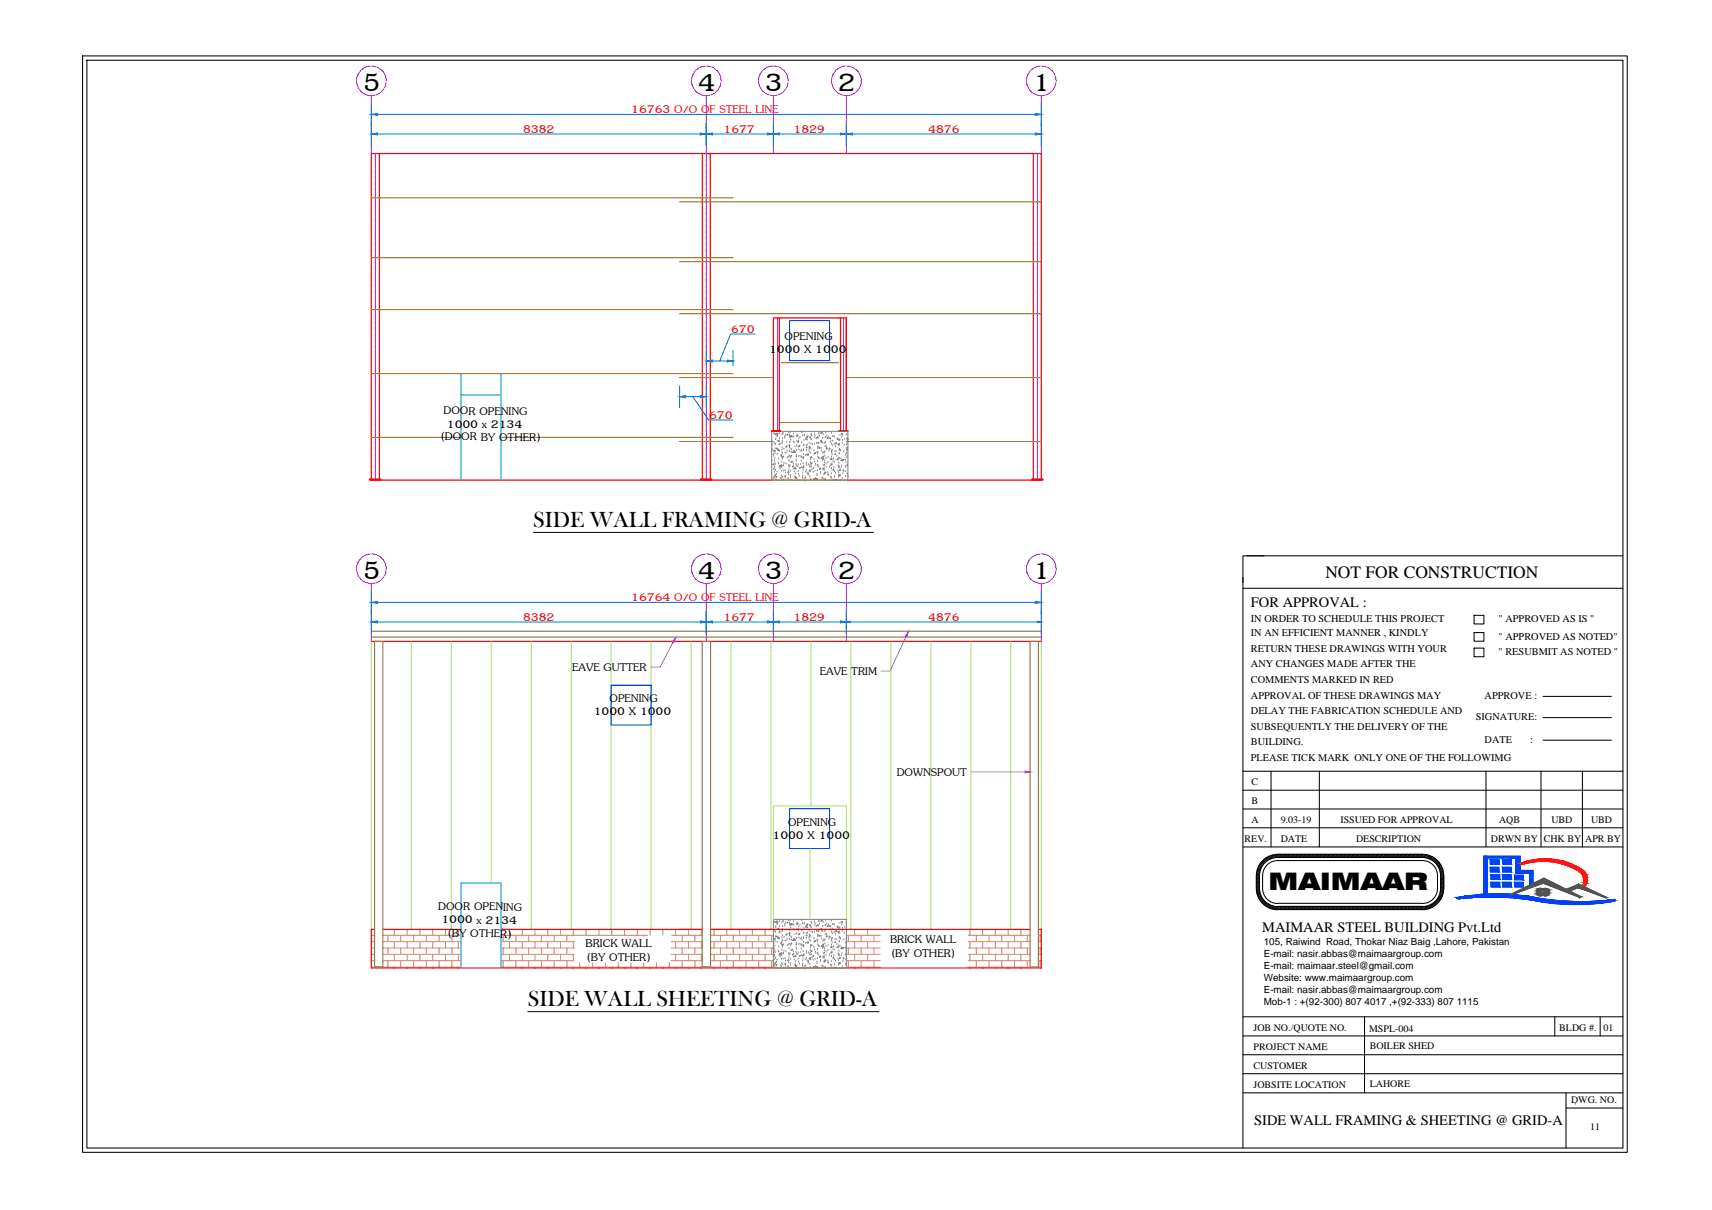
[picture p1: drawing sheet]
<svg xmlns="http://www.w3.org/2000/svg" width="420mm" height="297mm" viewBox="0 0 420 297" stroke-linecap="round" stroke-linejoin="round" font-family="sans-serif">
<defs><g id="words">
<g font-size="9.4">
<text x="89.1" y="22.2">5</text>
<text x="171.3" y="22.2">4</text>
<text x="187.7" y="22.2">3</text>
<text x="205.6" y="22.2">2</text>
<text x="253.5" y="22.2">1</text>
<text x="89.1" y="142">5</text>
<text x="171.3" y="142">4</text>
<text x="187.7" y="142">3</text>
<text x="205.6" y="142">2</text>
<text x="253.5" y="142">1</text>
</g>
<text font-size="5.9" x="311.3" y="218.5">MAIMAAR</text>
<g font-size="5.5">
<text x="130.9" y="129.3">SIDE WALL FRAMING @ GRID-A</text>
<text x="129.5" y="246.9">SIDE WALL SHEETING @ GRID-A</text>
</g>
<text font-size="4.3" x="325.3" y="141.9">NOT FOR CONSTRUCTION</text>
<g font-size="4.2" fill="#f00">
<text x="154.9" y="27.7">16763 O/O OF STEEL LINE</text>
<text x="128.4" y="32.6">8382</text>
<text x="177.6" y="32.6">1677</text>
<text x="194.8" y="32.6">1829</text>
<text x="227.8" y="32.6">4876</text>
<text x="179.4" y="81.7">670</text>
<text x="174" y="102.8">670</text>
<text x="154.9" y="147.5">16764 O/O OF STEEL LINE</text>
<text x="128.4" y="152.4">8382</text>
<text x="177.6" y="152.4">1677</text>
<text x="194.8" y="152.4">1829</text>
<text x="227.8" y="152.4">4876</text>
</g>
<g font-size="4.2">
<text x="192.6" y="83.5">OPENING</text>
<text x="188.8" y="86.8">1000 X 1000</text>
<text x="108.9" y="101.7" transform="rotate(1 108.9 101.7)">DOOR OPENING</text>
<text x="109.7" y="105" transform="rotate(1 109.7 105)">1000 x 2134</text>
<text x="108.1" y="108" transform="rotate(1 108.1 108)">(DOOR BY OTHER)</text>
<text x="140.4" y="164.7">EAVE GUTTER</text>
<text x="201.2" y="165.7">EAVE TRIM</text>
<text x="149.6" y="172.4">OPENING</text>
<text x="145.7" y="175.6">1000 X 1000</text>
<text x="220.1" y="190.4">DOWNSPOUT</text>
<text x="193.4" y="202.7">OPENING</text>
<text x="189.6" y="205.9">1000 X 1000</text>
<text x="107.6" y="223.4" transform="rotate(1 107.6 223.4)">DOOR OPENING</text>
<text x="108.4" y="226.6" transform="rotate(1 108.4 226.6)">1000 x 2134</text>
<text x="109.8" y="230" transform="rotate(1 109.8 230)">(BY OTHER)</text>
<text x="143.7" y="232.5">BRICK WALL</text>
<text x="218.4" y="231.6">BRICK WALL</text>
<text x="144" y="235.9">(BY OTHER)</text>
<text x="218.7" y="234.9">(BY OTHER)</text>
</g>
<g font-size="3.6">
<text x="307" y="149.1">FOR APPROVAL :</text>
<text x="309.8" y="228.7">MAIMAAR STEEL BUILDING Pvt.Ltd</text>
<text x="307.8" y="276.2">SIDE WALL FRAMING &amp; SHEETING @ GRID-A</text>
</g>
<g font-size="2.5">
<text x="307" y="152.8">IN ORDER TO SCHEDULE THIS PROJECT</text>
<text x="367.8" y="152.8">&quot; APPROVED AS IS &quot;</text>
<text x="307" y="156.2">IN AN EFFICIENT MANNER , KINDLY</text>
<text x="307" y="160">RETURN THESE DRAWINGS WITH YOUR</text>
<text x="367.8" y="157">&quot; APPROVED AS NOTED&quot;</text>
<text x="367.8" y="160.8">&quot; RESUBMIT AS NOTED &quot;</text>
<text x="307" y="163.8">ANY CHANGES MADE AFTER THE</text>
<text x="307" y="167.7">COMMENTS MARKED IN RED</text>
<text x="307" y="171.5">APPROVAL OF THESE DRAWINGS MAY</text>
<text x="364.3" y="171.6">APPROVE :</text>
<text x="307" y="175.3">DELAY THE FABRICATION SCHEDULE AND</text>
<text x="307" y="179.2">SUBSEQUENTLY THE DELIVERY OF THE</text>
<text x="362.2" y="176.8">SIGNATURE:</text>
<text x="307" y="183">BUILDING.</text>
<text x="364.3" y="182.3">DATE</text>
<text x="375.6" y="182.3">:</text>
<text x="307" y="186.8">PLEASE TICK MARK ONLY ONE OF THE FOLLOWIMG</text>
<text x="307.1" y="197.4">B</text>
<text x="307.1" y="192.8">C</text>
<text x="307.1" y="202">A</text>
<text x="314.3" y="202">9.03-19</text>
<text x="329" y="202">ISSUED FOR APPROVAL</text>
<text x="367.9" y="202">AQB</text>
<text x="380.7" y="202">UBD</text>
<text x="390.5" y="202">UBD</text>
<text x="305.5" y="206.7">REV.</text>
<text x="314.3" y="206.7">DATE</text>
<text x="332.8" y="206.7">DESCRIPTION</text>
<text x="365.9" y="206.7">DRWN BY</text>
<text x="378.9" y="206.7">CHK BY</text>
<text x="389" y="206.7">APR BY</text>
<text x="307.6" y="253">JOB NO./QUOTE NO.</text>
<text x="307.6" y="257.7">PROJECT NAME</text>
<text x="336" y="253.3">MSPL-004</text>
<text x="336.2" y="257.5">BOILER SHED</text>
<text x="382.7" y="253.1">BLDG #.</text>
<text x="393.5" y="253.1">01</text>
<text x="307.6" y="262.4">CUSTOMER</text>
<text x="307.6" y="267">JOBSITE LOCATION</text>
<text x="336.2" y="266.8">LAHORE</text>
<text x="385.6" y="270.8">DWG. NO.</text>
<text x="390.3" y="277.5">11</text>
</g>
<g font-size="2.4">
<text x="310.2" y="231.9">105, Raiwind Road, Thokar Niaz Baig ,Lahore, Pakistan</text>
<text x="310.2" y="234.9">E-mail: nasir.abbas@maimaargroup.com</text>
<text x="310.2" y="237.9">E-mail: maimaar.steel@gmail.com</text>
<text x="310.2" y="240.8">Website: www.maimaargroup.com</text>
<text x="310.2" y="243.8">E-mail: nasir.abbas@maimaargroup.com</text>
<text x="310.2" y="246.7">Mob-1 : +(92-300) 807 4017 ,+(92-333) 807 1115</text>
</g>
</g></defs>
<!-- layer: Steel -->
<path d="M91.1 37.7h164.5v80.2h-164.5zM93.1 37.7v79.9M172.4 37.7v79.9M174.3 37.7v79.9M253.6 37.7v79.9M90.7 117.6h2.8v.3h-2.8zM172 117.6h2.7v.3h-2.7zM253.2 117.6h2.7v.3h-2.7zM91.1 157.5h164.5M91.1 228.1v9.5h164.5v-9.5" fill="none" stroke="#f00" stroke-width=".3"/>
<!-- layer: brick HATCH -->
<g fill="none" stroke="#cd875b" stroke-width=".25">
<path d="M91.1 229.6h.8M91.1 231.2h.8M91.1 232.7h.8M91.1 234.3h.8M91.1 235.9h.8M91.1 237.4h22M92.1 237.4h.1M93.6 237.4v.2M94 229.6h19.1M94 231.2h19.1M94 232.7h19.1M94 234.3h19.1"/>
<path d="M94 235.9h19.1M95.2 229.6v1.6M95.2 232.7v1.6M95.2 235.9v1.5M96.8 228.1v1.5M96.8 231.2v1.5M96.8 234.3v1.6M96.8 237.4v.2M98.3 229.6v1.6M98.3 232.7v1.6M98.3 235.9v1.5M99.9 228.1v1.5"/>
<path d="M99.9 231.2v1.5M99.9 234.3v1.6M99.9 237.4v.2M101.5 229.6v1.6M101.5 232.7v1.6M101.5 235.9v1.5M103.1 228.1v1.5M103.1 231.2v1.5M103.1 234.3v1.6M103.1 237.4v.2M104.6 229.6v1.6M104.6 232.7v1.6"/>
<path d="M104.6 235.9v1.5M106.2 228.1v1.5M106.2 231.2v1.5M106.2 234.3v1.6M106.2 237.4v.2M107.8 229.6v1.6M107.8 232.7v1.6M107.8 235.9v1.5M109.3 228.1v1.5M109.3 231.2v1.5M109.3 234.3v1.6M109.3 237.4v.2"/>
<path d="M110.9 229.6v1.6M110.9 232.7v1.6M110.9 235.9v1.5M112.5 228.1v1.5M112.5 231.2v1.5M112.5 234.3v1.6M112.5 237.4v.2M123 229.6h35.9M123 231.2h18M123 232.7h18M123 234.3h17.9M123 235.9h17.9"/>
<path d="M123 237.4h51.8M123.5 229.6v1.6M123.5 232.7v1.6M123.5 235.9v1.5M125 228.1v1.5M125 231.2v1.5M125 234.3v1.6M125 237.4v.2M126.6 229.6v1.6M126.6 232.7v1.6M126.6 235.9v1.5M128.2 228.1v1.5"/>
<path d="M128.2 231.2v1.5M128.2 234.3v1.6M128.2 237.4v.2M129.7 229.6v1.6M129.7 232.7v1.6M129.7 235.9v1.5M131.3 228.1v1.5M131.3 231.2v1.5M131.3 234.3v1.6M131.3 237.4v.2M132.9 229.6v1.6M132.9 232.7v1.6"/>
<path d="M132.9 235.9v1.5M134.4 228.1v1.5M134.4 231.2v1.5M134.4 234.3v1.6M134.4 237.4v.2M136 229.6v1.6M136 232.7v1.6M136 235.9v1.5M137.6 228.1v1.5M137.6 231.2v1.5M137.6 234.3v1.6M137.6 237.4v.2"/>
<path d="M139.1 229.6v1.6M139.1 232.7v1.6M139.1 235.9v1.5M140.7 228.1v1.5M140.7 231.2v1.5M140.7 234.3v1.6M140.7 237.4v.2M142.3 229.6v.1M142.3 236.4v1M143.8 228.1v1.5M143.8 237.4v.2M145.4 229.6v.1"/>
<path d="M145.4 236.4v1M147 228.1v1.5M147 237.4v.2M148.6 229.6v.1M148.6 236.4v1M150.1 228.1v1.5M150.1 237.4v.2M151.7 229.6h.1M151.7 236.4v1M153.3 228.1v1.5M153.3 237.4v.2M154.8 229.6h.1"/>
<path d="M154.8 236.4v1M156.4 228.1v1.5M156.4 237.4v.2M158 229.6h.1M158 236.3v1.1M159.5 228.1v1.5M159.5 237.4v.2M161.1 236.3v1.1M162.7 228.1v1.4M162.7 237.4v.2M164.2 236.3v1.1M164.7 235.9h7.6"/>
<path d="M164.7 234.3h7.6M164.7 232.7h7.6M164.8 231.2h7.5M164.9 229.6h7.4M165.8 228.1v1.5M165.8 231.2v1.5M165.8 234.3v1.6M165.8 237.4v.2M167.4 229.6v1.6M167.4 232.7v1.6M167.4 235.9v1.5M169 228.1v1.5"/>
<path d="M169 231.2v1.5M169 234.3v1.6M169 237.4v.2M170.5 229.6v1.6M170.5 232.7v1.6M170.5 235.9v1.5M172.1 228.1v1.5M172.1 231.2v1.5M172.1 234.3v1.6M172.1 237.4v.2M173.7 237.4h.1M174.4 229.6h15.4"/>
<path d="M174.4 231.2h15.4M174.4 232.7h15.4M174.4 234.3h15.4M174.4 235.9h15.4M175.1 237.4h14.7M175.2 228.1v1.5M175.2 231.2v1.5M175.2 234.3v1.6M175.2 237.4v.2M176.8 229.6v1.6M176.8 232.7v1.6M176.8 235.9v1.5"/>
<path d="M178.4 228.1v1.5M178.4 231.2v1.5M178.4 234.3v1.6M178.4 237.4v.2M179.9 229.6v1.6M179.9 232.7v1.6M179.9 235.9v1.5M181.5 228.1v1.5M181.5 231.2v1.5M181.5 234.3v1.6M181.5 237.4v.2M183.1 229.6v1.6"/>
<path d="M183.1 232.7v1.6M183.1 235.9v1.5M184.6 228.1v1.5M184.6 231.2v1.5M184.6 234.3v1.6M184.6 237.4v.2M186.2 229.6v1.6M186.2 232.7v1.6M186.2 235.9v1.5M187.8 228.1v1.5M187.8 231.2v1.5M187.8 234.3v1.6"/>
<path d="M187.8 237.4v.2M189.4 229.6v1.6M189.4 232.7v1.6M189.4 235.9v1.5M207.7 229.6h8.3M207.7 231.2h8.3M207.7 232.7h8.3M207.7 234.3h8.3M207.7 235.9h8.3M207.7 237.4h8.3M208.2 229.6v1.6M208.2 232.7v1.6"/>
<path d="M208.2 235.9v1.5M209.7 228.1v1.5M209.7 231.2v1.5M209.7 234.3v1.6M209.7 237.4v.2M211.4 229.6v1.6M211.4 232.7v1.6M211.4 235.9v1.5M212.9 228.1v1.5M212.9 231.2v1.5M212.9 234.3v1.6M212.9 237.4v.2"/>
<path d="M214.5 229.6v1.6M214.5 232.7v1.6M214.5 235.9v1.5M237.6 229.6h15.2M237.6 231.2h15.2M237.6 232.7h15.2M237.6 234.3h15.2M237.6 235.9h15.2M237.6 237.4h14.8M238 228.1v1.5M238 231.2v1.5M238 234.3v1.6"/>
<path d="M238 237.4v.2M239.6 229.6v1.6M239.6 232.7v1.6M239.6 235.9v1.5M241.2 228.1v1.5M241.2 231.2v1.5M241.2 234.3v1.6M241.2 237.4v.2M242.7 229.6v1.6M242.7 232.7v1.6M242.7 235.9v1.5M244.3 228.1v1.5"/>
<path d="M244.3 231.2v1.5M244.3 234.3v1.6M244.3 237.4v.2M245.9 229.6v1.6M245.9 232.7v1.6M245.9 235.9v1.5M247.4 228.1v1.5M247.4 231.2v1.5M247.4 234.3v1.6M247.4 237.4v.2M249 229.6v1.6M249 232.7v1.6"/>
<path d="M249 235.9v1.5M250.6 228.1v1.5M250.6 231.2v1.5M250.6 234.3v1.6M250.6 237.4v.2M252.1 229.6v1.6M252.1 232.7v1.6M252.1 235.9v1.5M254.8 229.6h.8M254.8 231.2h.8M254.8 232.7h.8M254.8 234.3h.8"/>
<path d="M254.8 235.9h.8M255.3 229.6v1.6M255.3 232.7v1.6M255.3 235.9v1.5"/>
</g>
<!-- layer: Wall Sheet -->
<g fill="none" stroke="#a5dd6e" stroke-width=".25">
<path d="M91.1 157.5v70.6M101 157.5v70.6M110.8 157.5v70.6M120.6 157.5v59.2M130.4 157.5v70.6M140.2 157.5v70.6M150 157.5v70.6M159.8 157.5v70.6M169.6 157.5v70.6M179.4 157.5v70.6M189.2 157.5v70.6M199 157.5v40.3"/>
<path d="M208.8 157.5v70.6M218.6 157.5v70.6M228.5 157.5v70.6M238.3 157.5v70.6M248.1 157.5v70.6M255.6 157.5v70.6M198.8 208.3v17.4M189.8 225.7v-27.9h17.9v27.9"/>
</g>
<!-- layer: Purlan -->
<g fill="none" stroke="#957000" stroke-width=".25">
<path d="M91.1 48.6h88.8M166.8 49.5h88.8M91.1 76h88.8M91.1 63.3h88.8M166.8 77h88.8M166.8 64.2h88.8M91.1 91.7h88.8M166.8 92.7h23M191.8 89h14M207.7 92.7h47.9M91.1 107.4h22M123 107.4h56.9"/>
<path d="M166.8 108.4h23M191.2 103.7h15.1M207.7 108.4h47.9M166.8 228.1h5.5M174.4 228.1h15.4"/>
</g>
<!-- layer: Grid -->
<g fill="none" stroke="#a500dd" stroke-width=".25">
<path d="M87.6 19.1l-.1 .9M87.7 18.7l-.1 .2M88.2 17.7l-.5 .9M88.5 17.4l-.2 .1M89.3 16.7l-.8 .5M89.6 16.5l-.1 .1M90.7 16.2l-.9 .2M91.1 16.2h-.1M91.3 16.2l1 .2M92.4 16.4l.2 .1M92.8 16.6l.8 .6M93.7 17.2l.1 .2"/>
<path d="M94 17.5l.5 .8M94.5 18.6l.1 .1M94.6 18.9l.2 .9M169.8 19.1l-.1 .9M169.9 18.7l-.1 .2M170.4 17.7l-.4 .9M170.6 17.4l-.1 .1M171.5 16.7l-.7 .5M171.9 16.5l-.2 .1M173 16.2l-1 .2M173.3 16.2h-.1M173.6 16.2l.9 .2"/>
<path d="M174.7 16.4l.1 .1M175 16.6l.8 .6M175.9 17.2l.2 .2M176.2 17.5l.4 .8M176.7 18.6l.1 .1M176.9 18.9l.1 .9M186.3 19.1l-.1 .9M186.3 18.7v.2M186.8 17.7l-.4 .9M187.1 17.4l-.1 .1M188 16.7l-.8 .5M188.3 16.5l-.1 .1"/>
<path d="M189.4 16.2l-.9 .2M189.8 16.2h-.2M190 16.2l.9 .2M191.1 16.4l.2 .1M191.5 16.6l.7 .6M192.3 17.2l.2 .2M192.6 17.5l.5 .8M193.2 18.6v.1M193.3 18.9l.1 .9M204.2 19.1l-.1 .9M204.3 18.7l-.1 .2M204.8 17.7l-.5 .9"/>
<path d="M205 17.4l-.1 .1M205.9 16.7l-.7 .5M206.3 16.5l-.2 .1M207.3 16.2l-.9 .2M207.7 16.2h-.2M207.9 16.2l1 .2M209 16.4l.2 .1M209.4 16.6l.8 .6M210.3 17.2l.1 .2M210.6 17.5l.5 .8M211.1 18.6l.1 .1M211.2 18.9l.2 .9"/>
<path d="M252 19.1l-.1 .9M252.1 18.7l-.1 .2M252.6 17.7l-.4 .9M252.8 17.4v.1M253.7 16.7l-.7 .5M254.1 16.5l-.2 .1M255.2 16.2l-1 .2M255.6 16.2h-.2M255.7 16.2l1 .2M256.9 16.4l.1 .1M257.2 16.6l.8 .6M258.1 17.2l.2 .2"/>
<path d="M258.4 17.5l.5 .8M258.9 18.6l.1 .1M259.1 18.9l.1 .9M87.5 20.2l.1 .2M87.6 20.6l.3 .9M88 21.6l.1 .2M88.2 22l.6 .7M89 22.8l.1 .1M89.3 23l.9 .3M90.4 23.4h.2M90.7 23.4h1M91.1 23.5v.9"/>
<path d="M91.1 24.6v.2M91.1 24.9v1M91.1 26v.3M91.1 26.4v1M91.1 27.5v.2M91.1 27.9v.9M91.1 29v.2M91.1 29.4v.9M91.1 30.5v.2M91.1 30.9v.9M91.1 32v.1M91.1 32.4v.8"/>
<path d="M91.1 33.5v.1M91.1 33.8v.9M91.1 34.9v.2M91.1 35.3v.9M91.1 36.4v.2M91.1 36.8v.9M92.1 23.3l-.2 .1M92.1 37.7v.5M92.1 38.4v.1M92.1 38.7v1M92.1 39.8v.2M93.1 22.9l-.8 .4"/>
<path d="M93.4 22.7l-.1 .1M94.2 21.8l-.6 .7M94.3 21.5v.1M94.7 20.4l-.2 .9M94.8 20l-.1 .2M169.7 20.2v.2M169.8 20.6l.3 .9M170.2 21.6l.1 .2M170.4 22l.7 .7M171.2 22.8l.2 .1M171.5 23l.9 .3M172.6 23.4h.2"/>
<path d="M173 23.4h.9M173.3 23.5v.9M173.3 24.6v.2M173.3 24.9v1M173.3 26v.3M173.3 26.4v1M173.3 27.5v.2M173.3 27.9v.9M173.3 29v.2M173.3 29.4v.9M173.3 30.5v.2M173.3 30.9v.9"/>
<path d="M173.3 32v.1M173.3 32.4v.8M173.3 33.5v.1M173.3 33.8v.9M173.3 34.9v.2M173.3 35.3v.9M173.3 36.4v.2M173.3 36.8v1.4M173.3 38.4v.1M173.3 38.7v1M173.3 39.8v.2M174.3 23.3l-.2 .1"/>
<path d="M175.3 22.9l-.8 .4M175.6 22.7l-.1 .1M176.4 21.8l-.6 .7M176.6 21.5l-.1 .1M176.9 20.4l-.3 .9M177 20l-.1 .2M186.2 20.2v.2M186.3 20.6l.2 .9M186.6 21.6l.2 .2M186.8 22l.7 .7M187.6 22.8l.2 .1M188 23l.8 .3"/>
<path d="M189 23.4h.2M189.4 23.4h1M189.8 23.5v.9M189.8 24.6v.2M189.8 24.9v1M189.8 26v.3M189.8 26.4v1M189.8 27.5v.2M189.8 27.9v.9M189.8 29v.2M189.8 29.4v.9M189.8 30.5v.2"/>
<path d="M189.8 30.9v.9M189.8 32v.1M189.8 32.4v.8M189.8 33.5v.1M189.8 33.8v.9M189.8 34.9v.2M189.8 35.3v.9M189.8 36.4v.2M189.8 36.8v.9M190.7 23.3l-.1 .1M191.8 22.9l-.9 .4M192.1 22.7l-.2 .1"/>
<path d="M192.9 21.8l-.7 .7M193 21.5l-.1 .1M193.4 20.4l-.3 .9M193.4 20v.2M204.1 20.2l.1 .2M204.2 20.6l.3 .9M204.6 21.6l.1 .2M204.8 22l.7 .7M205.6 22.8l.2 .1M205.9 23l.9 .3M207 23.4h.2M207.3 23.4h1"/>
<path d="M207.7 23.5v.9M207.7 24.6v.2M207.7 24.9v1M207.7 26v.3M207.7 26.4v1M207.7 27.5v.2M207.7 27.9v.9M207.7 29v.2M207.7 29.4v.9M207.7 30.5v.2M207.7 30.9v.9M207.7 32v.1"/>
<path d="M207.7 32.4v.8M207.7 33.5v.1M207.7 33.8v.9M207.7 34.9v.2M207.7 35.3v.9M207.7 36.4v.2M207.7 36.8v.9M208.7 23.3l-.2 .1M209.7 22.9l-.8 .4M210 22.7l-.1 .1M210.8 21.8l-.6 .7M211 21.5l-.1 .1"/>
<path d="M211.3 20.4l-.2 .9M211.4 20v.2M252 20.2v.2M252 20.6l.3 .9M252.4 21.6l.1 .2M252.6 22l.7 .7M253.4 22.8l.2 .1M253.7 23l.9 .3M254.6 37.7v.5M254.6 38.4v.1M254.6 38.7v1M254.6 39.8v.2"/>
<path d="M254.8 23.4h.2M255.2 23.4h.9M255.6 23.5v.9M255.6 24.6v.2M255.6 24.9v1M255.6 26v.3M255.6 26.4v1M255.6 27.5v.2M255.6 27.9v.9M255.6 29v.2M255.6 29.4v.9M255.6 30.5v.2"/>
<path d="M255.6 30.9v.9M255.6 32v.1M255.6 32.4v.8M255.6 33.5v.1M255.6 33.8v.9M255.6 34.9v.2M255.6 35.3v.9M255.6 36.4v.2M255.6 36.8v.9M256.5 23.3l-.2 .1M257.5 22.9l-.8 .4M257.8 22.7l-.1 .1"/>
<path d="M258.6 21.8l-.6 .7M258.8 21.5l-.1 .1M259.2 20.4l-.3 .9M259.2 20v.2M92.1 40.2v1M92.1 41.3v.2M92.1 41.7v.9M92.1 42.8v.2M92.1 43.2v.9M92.1 44.3v.2M92.1 44.7v.9M92.1 45.8v.1"/>
<path d="M92.1 46.1v.9M92.1 47.3v.1M92.1 47.6v.9M92.1 48.7v.2M92.1 49.1v.9M92.1 50.2v.2M92.1 50.6v.9M92.1 51.7v.2M92.1 52v1M92.1 53.1v.3M92.1 53.5v1M92.1 54.6v.2"/>
<path d="M92.1 55v.9M92.1 56.1v.2M92.1 56.5v.9M92.1 57.6v.2M92.1 58v.9M92.1 59.1v.1M92.1 59.5v.9M173.3 40.2v1M173.3 41.3v.2M173.3 41.7v.9M173.3 42.8v.2M173.3 43.2v.9"/>
<path d="M173.3 44.3v.2M173.3 44.7v.9M173.3 45.8v.1M173.3 46.1v.9M173.3 47.3v.1M173.3 47.6v.9M173.3 48.7v.2M173.3 49.1v.9M173.3 50.2v.2M173.3 50.6v.9M173.3 51.7v.2M173.3 52v1"/>
<path d="M173.3 53.1v.3M173.3 53.5v1M173.3 54.6v.2M173.3 55v.9M173.3 56.1v.2M173.3 56.5v.9M173.3 57.6v.2M173.3 58v.9M173.3 59.1v.1M173.3 59.5v.9M254.6 40.2v1M254.6 41.3v.2"/>
<path d="M254.6 41.7v.9M254.6 42.8v.2M254.6 43.2v.9M254.6 44.3v.2M254.6 44.7v.9M254.6 45.8v.1M254.6 46.1v.9M254.6 47.3v.1M254.6 47.6v.9M254.6 48.7v.2M254.6 49.1v.9M254.6 50.2v.2"/>
<path d="M254.6 50.6v.9M254.6 51.7v.2M254.6 52v1M254.6 53.1v.3M254.6 53.5v1M254.6 54.6v.2M254.6 55v.9M254.6 56.1v.2M254.6 56.5v.9M254.6 57.6v.2M254.6 58v.9M254.6 59.1v.1"/>
<path d="M254.6 59.5v.9M92.1 60.6v.1M92.1 60.9v1M92.1 62v.2M92.1 62.4v.9M92.1 63.5v.2M92.1 63.9v.9M92.1 65v.2M92.1 65.4v.9M92.1 66.5v.1M92.1 66.8v.9M92.1 68v.1"/>
<path d="M92.1 68.3v.9M92.1 69.4v.2M92.1 69.8v.9M92.1 70.9v.2M92.1 71.3v.9M92.1 72.4v.2M92.1 72.7v1M92.1 73.8v.3M92.1 74.2v1M92.1 75.3v.2M92.1 75.7v.9M92.1 76.8v.2"/>
<path d="M92.1 77.2v.9M92.1 78.3v.2M92.1 78.7v.9M92.1 79.8v.1M173.3 60.6v.1M173.3 60.9v1M173.3 62v.2M173.3 62.4v.9M173.3 63.5v.2M173.3 63.9v.9M173.3 65v.2M173.3 65.4v.9"/>
<path d="M173.3 66.5v.1M173.3 66.8v.9M173.3 68v.1M173.3 68.3v.9M173.3 69.4v.2M173.3 69.8v.9M173.3 70.9v.2M173.3 71.3v.9M173.3 72.4v.2M173.3 72.7v1M173.3 73.8v.3M173.3 74.2v1"/>
<path d="M173.3 75.3v.2M173.3 75.7v.9M173.3 76.8v.2M173.3 77.2v.9M173.3 78.3v.2M173.3 78.7v.9M173.3 79.8v.1M190.8 78v1.1M190.8 79.2v.2M190.8 79.6v.9M207 78v1.1M207 79.2v.2"/>
<path d="M207 79.6v.9M254.6 60.6v.1M254.6 60.9v1M254.6 62v.2M254.6 62.4v.9M254.6 63.5v.2M254.6 63.9v.9M254.6 65v.2M254.6 65.4v.9M254.6 66.5v.1M254.6 66.8v.9M254.6 68v.1"/>
<path d="M254.6 68.3v.9M254.6 69.4v.2M254.6 69.8v.9M254.6 70.9v.2M254.6 71.3v.9M254.6 72.4v.2M254.6 72.7v1M254.6 73.8v.3M254.6 74.2v1M254.6 75.3v.2M254.6 75.7v.9M254.6 76.8v.2"/>
<path d="M254.6 77.2v.9M254.6 78.3v.2M254.6 78.7v.9M254.6 79.8v.1M92.1 80.2v.9M92.1 81.3v.1M92.1 81.6v1M92.1 82.7v.2M92.1 83.1v.9M92.1 84.2v.2M92.1 84.6v.9M92.1 85.7v.2"/>
<path d="M92.1 86.1v.9M92.1 87.2v.1M92.1 87.5v.9M92.1 88.7v.1M92.1 89v.9M92.1 90.1v.2M92.1 90.5v.9M92.1 91.6v.2M92.1 92v.9M92.1 93.1v.2M92.1 93.4v1M92.1 94.5v.3"/>
<path d="M92.1 94.9v1M92.1 96v.2M92.1 96.4v.9M92.1 97.5v.2M92.1 97.9v.9M92.1 99v.2M92.1 99.4v.9M173.3 80.2v.9M173.3 81.3v.1M173.3 81.6v1M173.3 82.7v.2M173.3 83.1v.9"/>
<path d="M173.3 84.2v.2M173.3 84.6v.9M173.3 85.7v.2M173.3 86.1v.9M173.3 87.2v.1M173.3 87.5v.9M173.3 88.7v.1M173.3 89v.9M173.3 90.1v.2M173.3 90.5v.9M173.3 91.6v.2M173.3 92v.9"/>
<path d="M173.3 93.1v.2M173.3 93.4v1M173.3 94.5v.3M173.3 94.9v1M173.3 96v.2M173.3 96.4v.9M173.3 97.5v.2M173.3 97.9v.9M173.3 99v.2M173.3 99.4v.9M190.8 80.7v.2M190.8 81.1v.9"/>
<path d="M190.8 82.2v.2M190.8 82.6v.9M190.8 83.7v.1M190.8 84v1M190.8 85.1v.2M190.8 85.5v1M190.8 86.6v.2M190.8 87v.9M190.8 88.1v.2M190.8 88.5v.9M190.8 89.6v.2M190.8 90v.9"/>
<path d="M190.8 91.1v.1M190.8 91.4v.9M190.8 92.6v.1M190.8 92.9v.9M190.8 94v.2M190.8 94.4v.9M190.8 95.5v.2M190.8 95.9v.9M190.8 97v.2M190.8 97.3v1M190.8 98.4v.3M190.8 98.8v1"/>
<path d="M190.8 99.9v.2M207 80.7v.2M207 81.1v.9M207 82.2v.2M207 82.6v.9M207 83.7v.1M207 84v1M207 85.1v.2M207 85.5v1M207 86.6v.2M207 87v.9M207 88.1v.2"/>
<path d="M207 88.5v.9M207 89.6v.2M207 90v.9M207 91.1v.1M207 91.4v.9M207 92.6v.1M207 92.9v.9M207 94v.2M207 94.4v.9M207 95.5v.2M207 95.9v.9M207 97v.2"/>
<path d="M207 97.3v1M207 98.4v.3M207 98.8v1M207 99.9v.2M254.6 80.2v.9M254.6 81.3v.1M254.6 81.6v1M254.6 82.7v.2M254.6 83.1v.9M254.6 84.2v.2M254.6 84.6v.9M254.6 85.7v.2"/>
<path d="M254.6 86.1v.9M254.6 87.2v.1M254.6 87.5v.9M254.6 88.7v.1M254.6 89v.9M254.6 90.1v.2M254.6 90.5v.9M254.6 91.6v.2M254.6 92v.9M254.6 93.1v.2M254.6 93.4v1M254.6 94.5v.3"/>
<path d="M254.6 94.9v1M254.6 96v.2M254.6 96.4v.9M254.6 97.5v.2M254.6 97.9v.9M254.6 99v.2M254.6 99.4v.9M92.1 100.5v.1M92.1 100.9v.9M92.1 102v.1M92.1 102.3v1M92.1 103.4v.2"/>
<path d="M92.1 103.8v.9M92.1 104.9v.2M92.1 105.3v.9M92.1 106.4v.2M92.1 106.8v.9M92.1 107.9v.1M92.1 108.3v.8M92.1 109.4v.1M92.1 109.7v.9M92.1 110.8v.2M92.1 111.2v.9M92.1 112.3v.2"/>
<path d="M92.1 112.7v.9M92.1 113.8v.2M92.1 114.1v1M92.1 115.2v.3M92.1 115.6v1M92.1 116.7v.2M92.1 117.1v.5M173.3 100.5v.1M173.3 100.9v.9M173.3 102v.1M173.3 102.3v1M173.3 103.4v.2"/>
<path d="M173.3 103.8v.9M173.3 104.9v.2M173.3 105.3v.9M173.3 106.4v.2M173.3 106.8v.9M173.3 107.9v.1M173.3 108.3v.8M173.3 109.4v.1M173.3 109.7v.9M173.3 110.8v.2M173.3 111.2v.9M173.3 112.3v.2"/>
<path d="M173.3 112.7v.9M173.3 113.8v.2M173.3 114.1v1M173.3 115.2v.3M173.3 115.6v1M173.3 116.7v.2M173.3 117.1v.5M190.8 100.3v.9M190.8 101.4v.2M190.8 101.8v.9M190.8 102.9v.2M190.8 103.3v.9"/>
<path d="M190.8 104.4v.1M190.8 104.7v1M207 100.3v.9M207 101.4v.2M207 101.8v.9M207 102.9v.2M207 103.3v.9M207 104.4v.1M207 104.7v1M254.6 100.5v.1M254.6 100.9v.9M254.6 102v.1"/>
<path d="M254.6 102.3v1M254.6 103.4v.2M254.6 103.8v.9M254.6 104.9v.2M254.6 105.3v.9M254.6 106.4v.2M254.6 106.8v.9M254.6 107.9v.1M254.6 108.3v.8M254.6 109.4v.1M254.6 109.7v.9M254.6 110.8v.2"/>
<path d="M254.6 111.2v.9M254.6 112.3v.2M254.6 112.7v.9M254.6 113.8v.2M254.6 114.1v1M254.6 115.2v.3M254.6 115.6v1M254.6 116.7v.2M254.6 117.1v.5M87.6 138.9l-.1 .9M87.7 138.5l-.1 .2M88.2 137.5l-.5 .8"/>
<path d="M88.5 137.2l-.2 .1M89.3 136.5l-.8 .5M89.6 136.3l-.1 .1M90.7 136l-.9 .2M91 136h.1M91.3 136l1 .2M92.4 136.2l.2 .1M92.8 136.4l.8 .5M93.7 137l.1 .2M94 137.3l.5 .8M94.5 138.3l.1 .2M94.6 138.7l.2 .9"/>
<path d="M94.8 139.8l-.1 .2M169.8 138.9l-.1 .9M169.9 138.5l-.1 .2M170.4 137.5l-.4 .8M170.6 137.2l-.1 .1M171.5 136.5l-.7 .5M171.9 136.3l-.2 .1M173 136l-1 .2M173.2 136h.1M173.6 136l.9 .2M174.7 136.2l.1 .1M175 136.4l.8 .5"/>
<path d="M175.9 137l.2 .2M176.2 137.3l.4 .8M176.7 138.3l.1 .2M176.9 138.7l.1 .9M177 139.8l-.1 .2M186.3 138.9l-.1 .9M186.3 138.5v.2M186.8 137.5l-.4 .8M187.1 137.2l-.1 .1M188 136.5l-.8 .5M188.3 136.3l-.1 .1M189.4 136l-.9 .2"/>
<path d="M189.6 136h.2M190 136l.9 .2M191.1 136.2l.2 .1M191.5 136.4l.7 .5M192.3 137l.2 .2M192.6 137.3l.5 .8M193.2 138.3v.2M193.3 138.7l.1 .9M193.4 139.8v.2M204.2 138.9l-.1 .9M204.3 138.5l-.1 .2M204.8 137.5l-.5 .8"/>
<path d="M205 137.2l-.1 .1M205.9 136.5l-.7 .5M206.3 136.3l-.2 .1M207.3 136l-.9 .2M207.5 136h.2M207.9 136l1 .2M209 136.2l.2 .1M209.4 136.4l.8 .5M210.3 137l.1 .2M210.6 137.3l.5 .8M211.1 138.3l.1 .2M211.2 138.7l.2 .9"/>
<path d="M211.4 139.8v.2M252 138.9v.9M252.1 138.5l-.1 .2M252.6 137.5l-.4 .8M252.8 137.2v.1M253.7 136.5l-.7 .5M254.1 136.3l-.2 .1M255.2 136l-1 .2M255.4 136h.2M255.8 136l.9 .2M256.9 136.2l.1 .1M257.2 136.4l.8 .5"/>
<path d="M258.1 137l.2 .2M258.4 137.3l.5 .8M258.9 138.3l.1 .2M259.1 138.7l.1 .9M259.2 139.8v.2M87.5 140l.1 .2M87.6 140.4l.3 .9M88 141.4l.1 .2M88.2 141.7l.6 .7M89 142.6l.1 .1M89.3 142.8l.9 .3M90.4 143.2h.2"/>
<path d="M91.1 143.3v.9M91.1 144.4v.1M91.1 144.7v.9M91.1 145.9v.1M91.1 146.2v.9M91.1 147.3v.2M91.1 147.7v.9M91.1 148.8v.2M91.1 149.2v.9M91.1 150.3v.2M91.1 150.6v1M91.1 151.7v.2"/>
<path d="M91.1 152.1v.9M91.1 153.2v.2M91.1 153.6v.9M91.1 154.7v.2M91.1 155.1v.9M91.1 156.2v.2M91.1 156.6v.9M91.7 143.2h-1M92.1 143.1l-.2 .1M93.1 142.7l-.8 .4M93.4 142.4l-.1 .2M94.2 141.6l-.6 .7"/>
<path d="M94.3 141.3v.1M94.7 140.2l-.2 .9M169.7 140v.2M169.8 140.4l.3 .9M170.2 141.4l.1 .2M170.4 141.7l.7 .7M171.2 142.6l.2 .1M171.5 142.8l.9 .3M172.6 143.2h.2M173.3 143.3v.9M173.3 144.4v.1M173.3 144.7v.9"/>
<path d="M173.3 145.9v.1M173.3 146.2v.9M173.3 147.3v.2M173.3 147.7v.9M173.3 148.8v.2M173.3 149.2v.9M173.3 150.3v.2M173.3 150.6v1M173.3 151.7v.2M173.3 152.1v.9M173.3 153.2v.2M173.3 153.6v.9"/>
<path d="M173.3 154.7v.2M173.3 155.1v.9M173.3 156.2v.2M173.3 156.6v.9M173.9 143.2h-.9M174.3 143.1l-.2 .1M175.3 142.7l-.8 .4M175.6 142.4l-.1 .2M176.4 141.6l-.6 .7M176.6 141.3l-.1 .1M176.9 140.2l-.3 .9M186.2 140v.2"/>
<path d="M186.3 140.4l.2 .9M186.6 141.4l.2 .2M186.8 141.7l.7 .7M187.6 142.6l.2 .1M188 142.8l.8 .3M189 143.2h.2M189.8 143.3v.9M189.8 144.4v.1M189.8 144.7v.9M189.8 145.9v.1M189.8 146.2v.9M189.8 147.3v.2"/>
<path d="M189.8 147.7v.9M189.8 148.8v.2M189.8 149.2v.9M189.8 150.3v.2M189.8 150.6v1M189.8 151.7v.2M189.8 152.1v.9M189.8 153.2v.2M189.8 153.6v.9M189.8 154.7v.2M189.8 155.1v.9M189.8 156.2v.2"/>
<path d="M189.8 156.6v.9M190.4 143.2h-1M190.7 143.1l-.1 .1M191.8 142.7l-.9 .4M192.1 142.4l-.2 .2M192.9 141.6l-.7 .7M193 141.3l-.1 .1M193.4 140.2l-.3 .9M204.1 140l.1 .2M204.2 140.4l.3 .9M204.6 141.4l.1 .2M204.8 141.7l.7 .7"/>
<path d="M205.6 142.6l.2 .1M205.9 142.8l.9 .3M207 143.2h.2M207.7 143.3v.9M207.7 144.4v.1M207.7 144.7v.9M207.7 145.9v.1M207.7 146.2v.9M207.7 147.3v.2M207.7 147.7v.9M207.7 148.8v.2M207.7 149.2v.9"/>
<path d="M207.7 150.3v.2M207.7 150.6v1M207.7 151.7v.2M207.7 152.1v.9M207.7 153.2v.2M207.7 153.6v.9M207.7 154.7v.2M207.7 155.1v.9M207.7 156.2v.2M207.7 156.6v.9M208.3 143.2h-1M208.7 143.1l-.2 .1"/>
<path d="M209.7 142.7l-.8 .4M210 142.4l-.1 .2M210.8 141.6l-.6 .7M211 141.3l-.1 .1M211.3 140.2l-.2 .9M252 140v.2M252 140.4l.3 .9M252.4 141.4l.1 .2M252.6 141.7l.7 .7M253.4 142.6l.2 .1M253.7 142.8l.9 .3M254.8 143.2h.2"/>
<path d="M255.6 143.3v.9M255.6 144.4v.1M255.6 144.7v.9M255.6 145.9v.1M255.6 146.2v.9M255.6 147.3v.2M255.6 147.7v.9M255.6 148.8v.2M255.6 149.2v.9M255.6 150.3v.2M255.6 150.6v1M255.6 151.7v.2"/>
<path d="M255.6 152.1v.9M255.6 153.2v.2M255.6 153.6v.9M255.6 154.7v.2M255.6 155.1v.9M255.6 156.2v.2M255.6 156.6v.9M256.1 143.2h-.9M256.5 143.1l-.2 .1M257.5 142.7l-.8 .4M257.8 142.4l-.1 .2M258.6 141.6l-.6 .7"/>
<path d="M258.8 141.3l-.1 .1M259.2 140.2l-.3 .9"/>
</g>
<!-- layer: Dim1 -->
<g fill="none" stroke="#006edd" stroke-width=".25">
<path d="M91.1 25.5v10.2M92.6 32.9h79.3M92.6 28.1h161.5M173.3 30.2v5.5M174.8 32.9h13.5M189.8 30.2v5.5M191.2 32.9h15.1M207.7 30.2v5.5M209.2 32.9h44.9M255.6 25.5v10.2M166.8 94.7v5.3M168.3 97.4h3.6"/>
<path d="M170 97.4l3.9 5.7h6M173.3 86v3.8M173.3 94.7v5.3M174.8 88.6h3.7M179.9 86v3.8M185.3 82h-6l-2.7 6.6M91.1 145.2v10.3M92.6 152.7h79.3M92.6 147.9h161.5M173.3 150v5.5M174.8 152.7h13.5M189.8 150v5.5"/>
<path d="M191.2 152.7h15.1M207.7 150v5.5M208.7 152.7h45.9M255.6 145.2v10.3"/>
</g>
<g fill="#006edd" stroke="#006edd" stroke-width=".25">
<path d="M207.7 152.7l1-.2v.3z"/>
<path d="M254.6 152.5l1 .2-1 .1z"/>
<path d="M171.9 152.4l1.4 .3-1.4 .2z"/>
<path d="M91.1 152.7l1.5-.3v.5z"/>
<path d="M254.1 147.6l1.5 .3-1.5 .2z"/>
<path d="M91.1 147.9l1.5-.3v.5z"/>
<path d="M206.3 152.4l1.4 .3-1.4 .2z"/>
<path d="M189.8 152.7l1.4-.3v.5z"/>
<path d="M188.3 152.4l1.5 .3-1.5 .2z"/>
<path d="M173.3 152.7l1.5-.3v.5z"/>
<path d="M171.9 97.1l1.4 .3-1.4 .2z"/>
<path d="M166.8 97.4l1.5-.3v.5z"/>
<path d="M173.3 88.6l1.5-.2v.5z"/>
<path d="M178.5 88.4l1.4 .2-1.4 .3z"/>
<path d="M207.7 32.9l1.5-.2v.4z"/>
<path d="M254.1 32.7l1.5 .2-1.5 .2z"/>
<path d="M171.9 32.7l1.4 .2-1.4 .2z"/>
<path d="M91.1 32.9l1.5-.2v.4z"/>
<path d="M254.1 27.9l1.5 .2-1.5 .2z"/>
<path d="M91.1 28.1l1.5-.2v.4z"/>
<path d="M206.3 32.7l1.4 .2-1.4 .2z"/>
<path d="M189.8 32.9l1.4-.2v.4z"/>
<path d="M188.3 32.7l1.5 .2-1.5 .2z"/>
<path d="M173.3 32.9l1.5-.2v.4z"/>
</g>
<!-- layer: HATCH -->
<g fill="none" stroke="#808080" stroke-width=".25">
<path d="M189.4 105.9h18.7v12h-18.7zM189.4 113.1h.1M189.4 108.1h.1M189.5 110.2h.1M189.5 110.4h.1M189.5 108.9h.1M189.7 117.5h.1M189.7 117.1h.1M189.8 113.9l.1 .2h-.3zM189.9 111.4h.1M189.9 114.9h.1M189.9 111.7h.1"/>
<path d="M189.9 106.2h.1M189.9 110.5h.1M189.9 113.9h.1M190 116.8h.1M190 108.5h.1M190 112.8h.1M190 117.2h.1M190 110.7l.3-.1-.1 .2zM190.1 115.7h.1M190.1 114.5h.1M190.1 106.4h.1M190.1 112.2h.1"/>
<path d="M190.1 113.4h.1M190.2 111.1h.1M190.2 115h.1M190.2 110h.1M190.2 113.8h.1M190.3 108.8h.1M190.3 116.5v.2l-.2-.1zM190.3 107.7h.1M190.3 106.6l.3-.2v.3zM190.4 106.5h.1M190.4 108.8h.1M190.4 115.3h.1"/>
<path d="M190.4 107.6h.1M190.4 117l.3-.1-.1 .3zM190.4 117.5h.1M190.6 116.2h.1M190.6 110h.1M190.7 106.9h.1M190.7 111.3h.1M190.7 115.7h.1M190.8 110h.1M190.8 106.9h.1M190.9 106.4v.2h-.2zM190.9 108.2l.2-.1-.1 .2z"/>
<path d="M191 113.6h.1M191 110.3l.1 .3-.3-.1zM191.1 113.7h.1M191.1 112.4h.1M191.2 108.2h.1M191.2 114.4l.3-.2v.3zM191.2 114.6l.3-.2-.1 .3zM191.3 107.5h.1M191.3 110.5h.1M191.3 106.2h.1M191.3 108.9l.1 .2h-.2zM191.5 114.9h.1"/>
<path d="M191.5 117.2h.1M191.7 108.6h.1M191.7 117.7h.1M191.7 111.8h.1M191.8 115.5h.1M191.8 116.6h.1M191.8 114.3h.1M191.8 114h.1M191.8 111.5v.2h-.2zM191.8 113.2h.1M191.8 117.3h.1M191.9 112h.1"/>
<path d="M191.9 110.2h.1M191.9 114.6h.1M191.9 110.9h.1M191.9 106.5h.1M192 109.7h.1M192 108.6h.1M192 112.3h.1M192 108.2h.1M192 112.5h.1M192 116.9h.1M192.1 107.5h.1M192.1 111.1h.1"/>
<path d="M192.1 112.1l.2-.1-.1 .2zM192.1 106.3h.1M192.2 106.1h.1M192.2 115.4h.1M192.3 117.6h.1M192.3 114.1v.2h-.2zM192.4 113.5h.1M192.4 110h.1M192.6 107.3h.1M192.6 106.9h.1M192.7 117.2h.1M192.7 111h.1"/>
<path d="M192.7 115.3h.1M192.7 106.6h.1M192.8 115.9h.1M192.8 116.7v.2h-.2zM192.9 111h.1M192.9 113.6h.1M192.9 109.6l.3-.1-.1 .2zM192.9 109.7h.1M193.1 108.3h.1M193.2 110.5h.1M193.3 112.2h.1M193.3 115.9l.2-.1-.1 .2z"/>
<path d="M193.3 106.6l.1 .2h-.2zM193.4 117.2h.1M193.5 117.4h.1M193.5 105.9h.1M193.5 116.3h.1M193.6 115.2h.1M193.6 111.9h.1M193.6 114.1h.1M193.6 115.8h.1M193.7 112.9h.1M193.7 114.6h.1M193.7 111.8h.1"/>
<path d="M193.7 110.6h.1M193.7 106.6h.1M193.7 107.1l.3-.1-.1 .2zM193.8 109.5h.1M193.8 109.6h.1M193.8 109.1v.3h-.2zM193.8 108.3h.1M193.9 107.2h.1M193.9 109.9h.1M193.9 114.2h.1M193.9 106.1h.1M194 117h.1"/>
<path d="M194 112.2h.1M194 116.5h.1M194 115.5h.1M194 107.8h.1M194.1 117.7h.1M194.1 113.4l.2-.1v.3zM194.2 110.8h.1M194.3 110.1h.1M194.3 111.7v.2h-.2zM194.3 106.9v.3h-.3zM194.4 111.1l.3-.3 .1 .3zM194.5 107h.1"/>
<path d="M194.5 114.4h.1M194.5 113.2h.1M194.7 114.9h.1M194.7 108.3h.1M194.7 113.7h.1M194.7 106.3h.1M194.7 110.6h.1M194.7 114.3l.1 .2h-.2zM194.8 107h.1M194.9 108.4h.1M194.9 115l.3-.3v.4zM194.9 115.6h.1"/>
<path d="M194.9 111l.3-.2-.1 .3zM195 110.6h.1M195.1 109.4h.1M195.2 117.3h.1M195.2 117.2h.1M195.2 116.9l.1 .2h-.2zM195.3 116.1h.1M195.3 114.9h.1M195.3 117.3l.3-.1-.1 .2zM195.4 113.8h.1M195.4 112.7h.1M195.4 113.1h.1"/>
<path d="M195.4 111.9h.1M195.4 111.5h.1M195.4 114.2h.1M195.5 110.4h.1M195.5 111.9h.1M195.5 109.2h.1M195.6 108.1h.1M195.6 106.9h.1M195.6 106.7h.1M195.8 106.8v.2h-.2zM195.8 108.5l.2-.1-.1 .2zM195.8 114.3h.1"/>
<path d="M195.9 115.5h.1M195.9 113.8h.1M195.9 109.5h.1M195.9 117.7h.1M196 108.1h.1M196 116.2h.1M196 107.5h.1M196 111.8h.1M196.1 110.2h.1M196.2 116.7h.1M196.2 114.8l.2-.1-.1 .2zM196.2 109.4l.1 .2h-.2z"/>
<path d="M196.3 111.7h.1M196.3 107.1h.1M196.4 110.5h.1M196.5 113.8h.1M196.6 106l.2-.1v.2zM196.7 112.9h.1M196.7 105.9h.1M196.7 110.3h.1M196.7 114.6h.1M196.7 111.9l.1 .3h-.2zM196.8 108.5h.1M196.8 110.7h.1"/>
<path d="M196.9 106.7h.1M197 117h.1M197 115.9h.1M197 112.3l.3-.1-.1 .3zM197 114.7h.1M197 116.6h.1M197 117.4h.1M197.1 113.6h.1M197.1 115.3h.1M197.1 112.5h.1M197.2 111.3h.1M197.2 110.2h.1"/>
<path d="M197.2 110.4h.1M197.2 112h.1M197.2 114.5l.1 .2h-.3zM197.3 109h.1M197.3 109.1h.1M197.3 114.3h.1M197.3 107.9h.1M197.3 106.7h.1M197.4 117.8h.1M197.4 106.7h.1M197.6 111.6h.1M197.6 107.8l.3-.3v.3z"/>
<path d="M197.7 117.1v.2h-.2zM197.7 115.6h.1M197.8 117.8h.1M197.9 109.9l.2-.2-.1 .3zM197.9 110.3h.1M197.9 109.2h.1M197.9 113.5h.1M197.9 115.2h.1M198 114h.1M198 107.1h.1M198 111.5h.1M198 115.8h.1"/>
<path d="M198.1 109h.1M198.1 107.8h.1M198.1 107.2h.1M198.2 107l.1 .2h-.2zM198.2 116.2l.2-.1v.2zM198.3 116.4h.1M198.4 111.4v.3h-.3zM198.4 113.8h.1M198.5 110.2h.1M198.6 108.6h.1M198.6 115.6l.2-.3 .1 .3zM198.6 110.8h.1"/>
<path d="M198.7 107.4l.2-.1-.1 .2zM198.7 109.9h.1M198.7 114.3h.1M198.7 109.6v.2h-.2zM198.7 116.8h.1M198.8 115.6h.1M198.8 114.5h.1M198.8 113.9h.1M198.9 113.3h.1M198.9 112.6h.1M198.9 117.4h.1M198.9 112.2h.1"/>
<path d="M199 111.1h.1M199 109.9h.1M199 108.8h.1M199 107.7h.1M199 112.1h.1M199 113.7l.3-.1-.1 .2zM199.1 107.6h.1M199.1 106.4h.1M199.1 106.5h.1M199.1 114.3h.1M199.2 112.2v.2h-.2zM199.2 115.1h.1"/>
<path d="M199.2 106.8h.1M199.4 108.9h.1M199.5 115.7h.1M199.6 117.5h.1M199.7 114.7v.2h-.2zM199.8 112.5h.1M199.8 110.4h.1M199.8 111.3h.1M199.9 108.8h.1M199.9 113.2h.1M199.9 117.5h.1M199.9 111.2l.2-.1v.3z"/>
<path d="M199.9 106.3h.1M200 107.2h.1M200 106.8h.1M200 111.1h.1M200 115.5h.1M200.1 113.7h.1M200.1 117.3l.1 .2h-.2zM200.2 113.9h.1M200.3 117.6l.2-.1-.1 .2zM200.3 107.5h.1M200.4 108.6h.1M200.5 117.7h.1"/>
<path d="M200.5 117.4h.1M200.5 110.8h.1M200.5 116.5h.1M200.5 116.1h.1M200.6 115.4h.1M200.6 114.2h.1M200.6 113.1h.1M200.6 111.2h.1M200.7 111.9h.1M200.7 109.9h.1M200.7 117.5h.1M200.7 113.9h.1"/>
<path d="M200.7 107.2v.2h-.2zM200.7 110.8h.1M200.7 109.6h.1M200.7 108.7l.2-.1v.3zM200.8 109.7h.1M200.8 108.5h.1M200.9 107.4h.1M200.9 106.2h.1M200.9 112.2h.1M200.9 114.4h.1M201 112.4h.1M201.1 106.9h.1"/>
<path d="M201.1 115.1l.2-.1v.2zM201.2 109.8v.2h-.2zM201.2 106.1h.1M201.4 116h.1M201.4 115.8h.1M201.4 114.8h.1M201.5 109.8h.1M201.5 106.3l.3-.2-.1 .3zM201.6 108.6h.1M201.6 110.5h.1M201.6 108v.4l-.3-.1zM201.7 112.4v.2h-.2z"/>
<path d="M201.7 117.2h.1M201.8 112.2l.2-.2 .1 .3zM201.8 107.3h.1M201.9 108.5h.1M201.9 112.8h.1M201.9 117.2h.1M201.9 112.6l.3-.1-.1 .2zM202 111h.1M202 110.8h.1M202 115.1h.1M202 114h.1M202 106.4h.1"/>
<path d="M202.1 114.9l.1 .3h-.2zM202.2 117.4h.1M202.2 116.2l.3-.3v.3zM202.3 116.3h.1M202.3 114.7h.1M202.3 108.7h.1M202.3 115.2h.1M202.3 113.4h.1M202.3 110.9h.1M202.3 114h.1M202.4 112.9h.1M202.4 111.7h.1"/>
<path d="M202.5 110.6h.1M202.5 108.5h.1M202.5 109.4h.1M202.5 107.2h.1M202.6 108.3h.1M202.6 117.6h.1M202.6 107.2h.1M202.6 117.5v.2h-.2zM202.6 106h.1M202.7 115.8h.1M202.7 112.3h.1M202.7 109.2h.1"/>
<path d="M202.7 113.6h.1M202.8 114.5h.1M202.8 110.1l.2-.1-.1 .3zM202.8 109.7h.1M202.9 106.9h.1M203.1 107.4l.1 .2h-.2zM203.1 116.5l.3-.1-.1 .2zM203.2 113.3h.1M203.2 115.8h.1M203.2 112.1h.1M203.4 107.1h.1M203.4 110.5h.1"/>
<path d="M203.6 114.5h.1M203.6 107.6l.3-.1-.1 .3zM203.7 107.4h.1M203.7 110v.2h-.2zM203.7 108.3h.1M203.9 112.5h.1M203.9 116.9h.1M203.9 114.1h.1M203.9 108.1h.1M204 117.2h.1M204 114l.2-.1v.2zM204 116h.1"/>
<path d="M204 106.1h.1M204 110.5h.1M204 114.8h.1M204.1 114.9h.1M204.1 111.9h.1M204.1 108.8h.1M204.1 113.8h.1M204.1 110.7h.1M204.1 111h.1M204.1 112.6l.1 .2h-.3zM204.2 112.6h.1M204.2 111.5h.1"/>
<path d="M204.2 110.3h.1M204.3 109.2h.1M204.3 108h.1M204.4 106.9h.1M204.4 117.7h.1M204.5 113.1h.1M204.5 112.4h.1M204.6 115.2v.2h-.2zM204.6 114.6h.1M204.7 106.9h.1M204.7 108.9h.1M204.7 113.3h.1"/>
<path d="M204.7 117.6h.1M204.8 107h.1M204.8 116.8h.1M204.8 115.5h.1M204.8 111.5l.2-.1v.2zM205 110.6h.1M205 108.9l.3-.3v.3zM205 109.4h.1M205 117.9v-.2l.1 .2M205 115.9h.1M205.2 110.6h.1M205.2 117.9h.2"/>
<path d="M205.4 111.8h.1M205.5 107.5h.1M205.6 107.6l.1 .3-.2-.1zM205.6 109l.3-.1-.1 .2zM205.7 115.5h.1M205.7 112.5v.4l-.3-.1zM205.7 114.2h.1M205.8 116.9h.1M205.8 115.8h.1M205.9 114.7h.1M205.9 116.5h.1M205.9 113.5h.1"/>
<path d="M205.9 109.2h.1M205.9 108.9h.1M205.9 107.8h.1M205.9 112.2h.1M205.9 112.4h.1M205.9 108h.1M206 111.2h.1M206 111.1h.1M206 110.1h.1M206 114.4h.1M206 115.4l.3-.1-.1 .2zM206.1 108.9h.1"/>
<path d="M206.1 107.8h.1M206.1 116.6h.1M206.1 110.2v.3l-.2-.1zM206.1 106.7h.1M206.1 116.4l.1 .4-.3-.1zM206.2 117.7h.1M206.3 110.4h.1M206.4 112.4h.1M206.4 114.7h.1M206.5 106.5l.2-.1v.3zM206.6 114.1h.1M206.6 107.1h.1"/>
<path d="M206.6 112.8v.2h-.2zM206.7 112.8h.1M206.7 108.6h.1M206.7 112.9h.1M206.7 117.2h.1M206.8 107.9h.1M206.8 106.7h.1M206.9 116h.1M206.9 112.9l.2-.1-.1 .2zM207 115.3h.1M207 115.4l.1 .2h-.2zM207.1 110.7h.1"/>
<path d="M207.2 109.1h.1M207.3 107.6h.1M207.3 117.7h.1M207.5 116.7h.1M207.5 112.7h.1M207.5 115.6h.1M207.5 111.5h.1M207.5 114.3h.1M207.6 114.4h.1M207.6 113.3h.1M207.7 112.2h.1M207.7 106.5h.1"/>
<path d="M207.7 111h.1M207.7 110.4l.2-.1v.2zM207.8 109.9h.1M207.8 108.9h.1M207.8 108.7h.1M207.8 111.1h.1M207.8 107.6h.1M207.9 106.4h.1M207.9 113.9h.1M207.9 107.5h.1M207.9 111.8h.1M207.9 116.1h.1"/>
<path d="M208 117.8h.1M208 109.7h.1M208 114.1h.1M208.1 116.8h.1M208.1 107.7h.1M208.1 108v-.1l-.2 .1 .2 .1M208.1 116.7v.1M189.8 225.7h17.9v11.9h-17.9zM189.8 233.7l.1 .2M189.8 233.9h.1M189.9 231.2h.1M189.9 231.5h.1"/>
<path d="M189.9 226h.1M189.9 230.3h.1M189.9 234.7h.1M189.9 233.7h.1M190 236.6h.1M190 228.3h.1M190 232.6h.1M190 237h.1M190 230.5l.3-.2-.1 .3zM190.1 235.4h.1M190.1 234.3h.1M190.1 226.2h.1"/>
<path d="M190.1 233.1h.1M190.2 232h.1M190.2 234.8h.1M190.2 230.9h.1M190.2 233.6h.1M190.3 229.7h.1M190.3 228.6h.1M190.3 236.2v.2h-.2zM190.3 226.4l.3-.3v.4zM190.4 227.4h.1M190.4 228.6h.1M190.4 235.1h.1"/>
<path d="M190.4 226.3h.1M190.4 227.3h.1M190.4 236.8l.3-.1-.1 .3zM190.4 237.3h.1M190.6 236h.1M190.6 229.8h.1M190.7 226.8h.1M190.7 231.1h.1M190.7 235.4h.1M190.8 229.8h.1M190.8 230.3l.2-.2 .1 .2zM190.8 226.7h.1"/>
<path d="M190.9 226.1v.3l-.2-.1zM190.9 228l.2-.1-.1 .2zM191.1 233.4h.1M191.1 232.2h.1M191.2 228h.1M191.2 234.3l.3-.1-.1 .3zM191.3 227.3h.1M191.3 230.2h.1M191.3 226h.1M191.4 228.9h-.2l.1-.2 .1 .3M191.5 234.6h.1M191.5 233.9v.4l-.3-.1z"/>
<path d="M191.5 236.9h.1M191.7 228.4h.1M191.7 237.5h.1M191.7 231.6h.1M191.8 236.4h.1M191.8 235.2h.1M191.8 233.8h.1M191.8 231.3v.2h-.2zM191.8 234.1h.1M191.8 237h.1M191.9 232.9h.1M191.9 230h.1"/>
<path d="M191.9 234.3h.1M191.9 231.8h.1M191.9 226.2h.1M192 230.6h.1M192 229.5h.1M192 232.1h.1M192 227.9h.1M192 232.3h.1M192 236.6h.1M192.1 228.4h.1M192.1 230.9h.1M192.1 231.8l.2-.1-.1 .3z"/>
<path d="M192.1 227.2h.1M192.1 226.1h.1M192.2 225.9h.1M192.2 235.2h.1M192.3 237.4h.1M192.3 233.9v.2h-.2zM192.4 233.3h.1M192.4 229.8h.1M192.6 227.1h.1M192.6 226.7h.1M192.7 230.7h.1M192.7 235.1h.1"/>
<path d="M192.7 237h.1M192.7 226.4h.1M192.8 235.7h.1M192.8 236.4v.3h-.2zM192.9 230.7h.1M192.9 233.4h.1M192.9 229.4l.3-.2-.1 .3zM192.9 229.5h.1M193.1 228.1h.1M193.2 230.3h.1M193.2 226.5l.1-.1 .1 .2zM193.3 231.9h.1"/>
<path d="M193.3 235.7l.2-.1-.1 .2zM193.4 237h.1M193.5 237.3h.1M193.5 225.7h.1M193.5 236.1h.1M193.6 235h.1M193.6 231.7h.1M193.6 233.8h.1M193.6 235.6h.1M193.6 233.9h.1M193.6 229.1l.2-.1v.2zM193.7 232.7h.1"/>
<path d="M193.7 234.3h.1M193.7 231.5h.1M193.7 230.4h.1M193.7 226.3h.1M193.7 226.9l.3-.1-.1 .2zM193.8 229.2h.1M193.8 229.4h.1M193.8 228.1h.1M193.9 227h.1M193.9 229.6h.1M193.9 234h.1M193.9 225.8h.1"/>
<path d="M194 236.8h.1M194 232h.1M194 236.3h.1M194 235.3h.1M194 227.6h.1M194.1 237.5h.1M194.1 233.2l.3-.1-.1 .3zM194.2 230.6h.1M194.3 229.9h.1M194.3 231.5l-.2 .2h.2v-.2M194.3 226.7v.3h-.3zM194.5 234.2h.1"/>
<path d="M194.5 226.8h.1M194.5 233h.1M194.7 228h.1M194.7 233.5h.1M194.7 226h.1M194.7 230.4h.1M194.7 234.8h.1M194.7 230.6l.1 .3h-.3zM194.8 226.8h.1M194.8 234.1v.2h-.2zM194.9 234.8l.3-.3v.3zM194.9 235.4h.1"/>
<path d="M194.9 228.1h.1M195 230.4h.1M195 230.7l.2-.1-.1 .3zM195.1 229.2h.1M195.2 237h.1M195.2 237.1h.1M195.2 236.7l.1 .2h-.2zM195.3 235.9h.1M195.3 234.7h.1M195.3 237.1l.3-.1-.1 .2-.1-.1M195.4 233.6h.1M195.4 232.4h.1"/>
<path d="M195.4 231.7h.1M195.4 231.3h.1M195.4 232.9h.1M195.4 233.9h.1M195.5 230.1h.1M195.5 231.6h.1M195.5 229h.1M195.6 227.9h.1M195.6 226.7h.1M195.6 226.4h.1M195.6 226.8l.2-.2v.2zM195.8 228.2l.2-.1-.1 .3z"/>
<path d="M195.8 234.1h.1M195.9 235.3h.1M195.9 233.7h.1M195.9 229.3h.1M195.9 237.5h.1M196 227.9h.1M196 235.9h.1M196 227.3h.1M196 231.6h.1M196.1 230h.1M196.1 229.3l.1-.1 .1 .2zM196.2 234.6l.2-.1-.1 .2z"/>
<path d="M196.2 236.5h.1M196.3 231.5h.1M196.3 226.9h.1M196.4 230.3h.1M196.5 233.6h.1M196.6 231.9l.2-.2v.3zM196.7 232.7h.1M196.7 225.7h.1M196.7 230.1h.1M196.7 234.4h.1M196.8 228.2h.1M196.8 230.5h.1"/>
<path d="M196.8 225.7l-.2 .1 .2 .1 .1-.2M196.9 226.5h.1M197 236.8h.1M197 235.6h.1M197 232.1l.3-.1-.1 .3zM197 234.5h.1M197 236.4h.1M197 237.2h.1M197.1 233.4h.1M197.1 235.1h.1M197.1 232.2h.1M197.2 231.1h.1"/>
<path d="M197.2 229.9h.1M197.2 230.2h.1M197.2 231.8h.1M197.2 234.3l.1 .2h-.3zM197.3 228.8h.1M197.3 228.9h.1M197.3 227.6h.1M197.3 234h.1M197.3 226.5h.1M197.4 237.5h.1M197.4 226.5h.1M197.5 237.1l.2-.2v.2z"/>
<path d="M197.6 231.4h.1M197.6 227.6l.3-.3 .1 .3zM197.7 235.4h.1M197.8 237.6h.1M197.9 229.6l.2-.1-.1 .3zM197.9 230.1h.1M197.9 229h.1M197.9 233.3h.1M197.9 235h.1M198 233.8h.1M198 226.9h.1M198 231.2h.1"/>
<path d="M198 235.6h.1M198.1 227l.1-.2 .1 .2zM198.1 231.5l.3-.3v.3zM198.1 228.8h.1M198.1 227h.1M198.2 227.6h.1M198.2 236l.2-.1v.2zM198.4 236.2h.1M198.4 233.7h.1M198.5 230h.1M198.6 228.3h.1M198.6 230.5h.1"/>
<path d="M198.7 227.1l.2-.1-.1 .3zM198.7 229.7h.1M198.7 234.1h.1M198.7 229.4v.2l-.1-.1zM198.7 236.5h.1M198.8 235.4h.1M198.8 234.2h.1M198.8 233.7h.1M198.8 235.1l.1 .3h-.3zM198.9 233.1h.1M198.9 237.2h.1M198.9 232h.1"/>
<path d="M198.9 232.4h.1M199 230.8h.1M199 229.7h.1M199 228.5h.1M199 227.5h.1M199 232.1l.2-.1v.2zM199 233.5l.3-.1-.1 .2zM199.1 227.4h.1M199.1 231.9h.1M199.1 226.2h.1M199.1 234.1h.1M199.2 234.8h.1"/>
<path d="M199.2 226.6h.1M199.4 228.7h.1M199.5 234.7l.2-.2v.3zM199.5 235.5h.1M199.6 237.3h.1M199.8 232.3h.1M199.8 230.1h.1M199.8 231.1h.1M199.9 228.6h.1M199.9 233h.1M199.9 237.3h.1M199.9 231l.2-.1v.2z"/>
<path d="M199.9 226.1h.1M200 227h.1M200 237.3l.1-.2 .1 .2zM200 230.9h.1M200 235.3h.1M200.1 226.6h.1M200.1 233.5h.1M200.2 233.7h.1M200.3 237.4l.2-.1-.1 .2zM200.3 227.3h.1M200.4 228.4h.1M200.5 237.4h.1"/>
<path d="M200.5 237.2h.1M200.5 230.6h.1M200.5 236.3h.1M200.5 235.9h.1M200.5 227.2l.2-.2v.2zM200.6 235.1h.1M200.6 234h.1M200.6 232.8h.1M200.6 230.9h.1M200.7 231.7h.1M200.7 229.7h.1M200.7 237.3h.1"/>
<path d="M200.7 233.7h.1M200.7 230.6h.1M200.7 228.5l.3-.1-.1 .3zM200.8 229.4h.1M200.8 228.3h.1M200.9 227.1h.1M200.9 226h.1M200.9 232h.1M200.9 234.2h.1M201 229.8l.2-.2v.2zM201.1 232.1h.1M201.1 226.7h.1"/>
<path d="M201.1 234.9l.2-.1v.2zM201.2 225.9h.1M201.4 235.8h.1M201.4 235.6h.1M201.4 234.5h.1M201.5 232.3l.2-.1v.2zM201.5 229.6h.1M201.6 230.2h.1M201.6 227.9v.2h-.3zM201.6 226l.2-.1-.1 .3zM201.6 228.4h.1M201.7 237h.1"/>
<path d="M201.8 227.1h.1M201.9 228.3h.1M201.9 232.6h.1M201.9 237h.1M202 230.8h.1M202 232.4l.2-.1-.1 .2zM202 234.9h.1M202 233.8h.1M202 226.2h.1M202 230.6h.1M202 231.7l.1 .4-.3-.1zM202.1 234.8l.1 .2-.2-.1z"/>
<path d="M202.2 237.2h.1M202.2 235.9l.3-.3 .1 .4zM202.3 236.1h.1M202.3 234.5h.1M202.3 228.5h.1M202.3 234.9h.1M202.3 233.2h.1M202.3 230.7h.1M202.3 233.8h.1M202.4 232.6h.1M202.4 231.5h.1M202.4 237.5l.2-.2v.2z"/>
<path d="M202.5 230.3h.1M202.5 228.2h.1M202.5 229.2h.1M202.5 227h.1M202.6 228.1h.1M202.6 237.4h.1M202.6 226.9h.1M202.6 225.8h.1M202.7 235.6h.1M202.7 232h.1M202.7 229h.1M202.7 233.4h.1"/>
<path d="M202.8 234.3h.1M202.8 229.9l.2-.1-.1 .2zM202.8 229.4h.1M202.9 226.7h.1M203.1 236.3l.3-.1-.1 .2zM203.2 233.1h.1M203.2 235.6h.1M203.2 227.2v.2h-.2zM203.2 231.8h.1M203.4 226.9h.1M203.4 230.3h.1M203.6 234.3h.1"/>
<path d="M203.6 227.4l.3-.1-.1 .2zM203.7 227.2h.1M203.7 229.8v.2h-.2zM203.8 228.1h.1M203.9 236.6h.1M203.9 233.9h.1M203.9 227.9h.1M203.9 232.3h.1M203.9 236.7h.1M204 237h.1M204 233.8l.2-.1v.2zM204 235.8h.1"/>
<path d="M204 225.9h.1M204 230.2h.1M204 234.6h.1M204.1 234.7h.1M204.1 231.7h.1M204.1 228.6h.1M204.1 233.5h.1M204.1 230.5h.1M204.1 230.8h.1M204.1 232.4l.1 .2h-.3zM204.2 232.4h.1M204.2 231.2h.1"/>
<path d="M204.2 230.1h.1M204.3 229h.1M204.3 227.8h.1M204.4 226.7h.1M204.4 237.5h.1M204.5 232.9h.1M204.5 232.1h.1M204.6 235v.2h-.2zM204.6 234.3h.1M204.7 226.7h.1M204.7 228.7h.1M204.7 233h.1"/>
<path d="M204.7 237.4h.1M204.8 226.8h.1M204.8 236.6h.1M204.8 235.3h.1M204.8 231.3l.2-.1v.2zM205 230.4h.1M205 228.7l.3-.3v.3zM205 229.1h.1M205 237.6h.1M205 235.7h.1M205.2 237.6h.2M205.3 230.4h.1"/>
<path d="M205.4 231.6h.1M205.5 227.3h.1M205.6 227.4l.1 .2h-.2zM205.6 228.8l.3-.1-.1 .2zM205.7 235.2h.1M205.7 232.3v.3h-.3l.3-.3M205.7 234h.1M205.7 233.9h.1M205.8 236.7h.1M205.8 235.6h.1M205.9 234.4h.1M205.9 233.3h.1"/>
<path d="M205.9 229h.1M205.9 228.6h.1M205.9 227.6h.1M205.9 231.9h.1M205.9 236.3h.1M205.9 236.5l.2-.3 .1 .4zM205.9 232.1h.1M205.9 227.8h.1M206 231h.1M206 230.9h.1M206 229.8h.1M206 229.9h.1"/>
<path d="M206 234.2h.1M206 235.2l.3-.2-.1 .3zM206.1 228.7h.1M206.1 227.6h.1M206.1 236.4h.1M206.1 230v.2h-.2zM206.1 226.4h.1M206.2 237.5h.1M206.3 230.2h.1M206.4 232.2h.1M206.4 234.4h.1M206.5 226.3l.2-.1v.2z"/>
<path d="M206.6 226.9h.1M206.6 232.6v.2h-.2zM206.6 233.9h.1M206.7 232.6h.1M206.7 232.7h.1M206.7 237h.1M206.7 228.3h.1M206.8 227.7h.1M206.8 226.4h.1M206.9 235.8h.1M206.9 232.7l.2-.1-.1 .2zM207 235h.1"/>
<path d="M207 235.2l.1 .2h-.2zM207.1 230.5h.1M207.2 228.9h.1M207.3 227.3h.1M207.4 237.5h.1M207.5 236.5h.1M207.5 232.5h.1M207.5 235.3h.1M207.5 231.3h.1M207.5 234h.1M207.6 234.2h.1M207.6 233.1h.1"/>
<path d="M207.7 231.9h.1M207.7 226.3h.1M207.7 230.2h.1M207.7 230.8h.1"/>
</g>
<!-- layer: SHEETING -->
<path d="M193.8 78.7h9.8v9.8h-9.8zM150 168.2h9.8v9.8h-9.8zM193.8 198.5h9.8v9.8h-9.8z" fill="none" stroke="#00f" stroke-width=".25"/>
<!-- layer: Outer Line -->
<path d="M191.2 78v27.7M206.3 78v27.7M189.4 105.7h2.2v.2h-2.2zM189.8 105.7v-27.7h17.9v27.9h-1.8M205.9 105.7h2.2v.2h-2.2zM91.1 228.1h.8M94 228.1h19.1M123.4 228.1h-.4h49.3M174.4 228.1h78.4M254.8 228.1h.8" fill="none" stroke="#f00" stroke-width=".3"/>
<!-- layer: DOOR -->
<path d="M113.1 96.9h9.9M113.1 91.7v26.2M123 91.7v26.2M113.1 237.6v-20.9h9.9v20.9" fill="none" stroke="#00dda5" stroke-width=".3"/>
<!-- layer: EAVE GUTTER -->
<path d="M91.1 156.4h164.5M91.1 155h164.5M91.9 157.5h2.1v79.9h-2.1zM172.3 157.5h2.1v79.9h-2.1zM252.8 157.5h2v79.9h-2z" fill="none" stroke="#786332" stroke-width=".25"/>
<!-- layer: TEXT -->
<g fill="#b85cb8" stroke="#b85cb8" stroke-width=".25">
<path d="M165.9 156.4l-.5 1.4-.4-.2z"/>
<path d="M223 155l-.4 1.4-.4-.2z"/>
<path d="M251.6 189.2l1.4 .3-1.5 .3z"/>
</g>
<path d="M165.2 157.7l-3.2 6.1h-2.2M222.4 156.3l-4 8.4h-2.2M238.3 189.5h13.3" fill="none" stroke="#b85cb8" stroke-width=".25"/>
<!-- layer: 0 -->
<g fill="none" stroke="#000" stroke-width=".25">
<path d="M20.3 13.7h379.1v269.2h-379.1zM21.3 14.8h377v267h-377zM306 136.5h.4M306.5 136.5h.4M307 136.5h.3M307.5 136.5h.3M308 136.5h.3M308.5 136.5h.3M308.9 136.5h.4M309.4 136.5h.4M309.9 136.5h.3M398.3 136.5h-93.3v52.8h93.3"/>
<path d="M305 141.7v.4M305 142.2v.4M305 142.7v.4M305 144.4h93.3M361.8 151.1h2.4v2.1h-2.4zM361.8 155.3h2.4v2.1h-2.4zM361.8 159.1h2.4v2.1h-2.4zM378.7 171h16.8M378.7 176.2h16.8M305 198.6h93.3M305 194h93.3M305 189.3v92.5"/>
<path d="M311.9 189.3v18.6M323.8 189.3v18.6M364.7 189.3v18.6M378.2 189.3v18.6M378.7 181.7h16.8M388.4 189.3v18.6M305 207.9h93.3M305 203.2h93.3M305 258.9h93.3M305 254.3h93.3M305 249.6h93.3M334.9 249.6v18.7"/>
<path d="M381.6 249.6v4.7M392.7 249.6v4.7M305 268.3h93.3M305 263.6h93.3M384.3 272h14M384.3 268.3v13.5M386.7 271h.1"/>
</g>
<!-- layer: TEXT -->
<path d="M130.9 130.7h83.5M129.5 248.3h86.2" fill="none" stroke="#000" stroke-width=".25"/>
<!-- layer: 0 -->
<g fill="#003fff" stroke="#003fff" stroke-width=".25">
<path d="M364.1 210.2h9.1z"/>
<path d="M375.5 216.9h.7l-.4 .2z"/>
<path d="M365.6 219.5h3.7z"/>
<path d="M357.4 220.4h4.1l-3.1 .2z"/>
<path d="M395.7 220.8h.7z"/>
<path d="M383.4 221.9h6.9z"/>
<path d="M364.1 210.2v.5h9.1zM364.1 210.2h9.1v.5z"/>
<path d="M372 210.7v.2h1.2zM372 210.7h1.2v.2z"/>
<path d="M372 210.9v2.8h1.2zM372 210.9h1.2v2.8z"/>
<path d="M372 213.7v.7h4.2zM372 213.7h4.2v.7z"/>
<path d="M375.5 214.4v2.5h.7zM375.5 214.4h.7v2.5z"/>
<path d="M375.5 216.9v.2h.3zM375.5 217.1h.3l-.3 .1z"/>
<path d="M364.1 210.7v8.8h1zM364.1 210.7h1v8.8z"/>
<path d="M364.1 219.5h1zM364.1 219.5h.5zM364.1 219.5h.5z"/>
<path d="M368.8 211v1.1h2.1zM368.8 211h2.1v1.1z"/>
<path d="M363.3 219.6h7.5zM365.6 219.5l5.2 .1z"/>
<path d="M362.3 219.7h10l-9-.1zM363.3 219.6l9 .1z"/>
<path d="M360.4 219.9h13.6l-11.7-.2zM362.3 219.7h10l1.7 .2z"/>
<path d="M359.3 220h16.1l-15-.1zM360.4 219.9h13.6l1.4 .1z"/>
<path d="M358.3 220.2h17.9l-16.9-.2zM359.3 220h16.1l.8 .2z"/>
<path d="M364.9 220.2h11.6zM364.9 220.2h11.6z"/>
<path d="M357.4 220.3h4.1l-3.2-.1zM358.3 220.2h6.6l-3.4 .1z"/>
<path d="M357.4 220.4h4.1zM357.4 220.3h4.1z"/>
<path d="M368.2 220.2l3.4 .2h6zM368.2 220.2h8.3l1.1 .2z"/>
<path d="M371.6 220.4l6.7 .2zM371.6 220.4l6.7 .2z"/>
<path d="M357.4 220.4l.3 .2h.7zM357.7 220.6h.7z"/>
<path d="M372.6 220.6l2.4 .2h5.3zM372.6 220.6h5.7l2 .2z"/>
<path d="M375 220.8l6.3 .2zM375 220.8l6.3 .2z"/>
<path d="M394.4 221h2l-.7-.2zM395.7 220.8h.7v.2z"/>
<path d="M393.3 221.1h3.1zM394.4 221l2 .1z"/>
<path d="M391.7 221.2h4.7l-3.1-.1zM393.3 221.1h3.1v.1z"/>
<path d="M375.7 221l1.5 .2h7.1zM375.7 221h5.6l3 .2z"/>
<path d="M390.3 221.3h5.5zM391.7 221.2h4.7z"/>
<path d="M377.2 221.2l9 .1zM377.2 221.2l9 .1z"/>
<path d="M387.3 221.3h8.2zM390.3 221.3h5.5z"/>
<path d="M377.6 221.3h9.7zM377.6 221.3h9.7z"/>
<path d="M377.9 221.3l17.2 .1zM377.9 221.3h17.6z"/>
<path d="M378.3 221.4l2 .3h13zM378.3 221.4h16.8l-1.8 .3z"/>
<path d="M380.3 221.7l11.7 .1zM380.3 221.7h13l-1.3 .1z"/>
<path d="M381.3 221.8l9 .1zM381.3 221.8h10.7l-1.7 .1z"/>
<path d="M383.4 221.9l5.3 .1zM384.3 222h4.4z"/>
<path d="M365.7 211v1.2h2.2zM365.7 211h2.2v1.2z"/>
<path d="M368.8 212.9v1.2h2.1zM368.8 212.9h2.1v1.2z"/>
<path d="M365.7 212.9v1.2h2.2zM365.7 212.9h2.2v1.2z"/>
<path d="M365.9 214.8v1.1h2.2zM365.9 214.8h2.2v1.1z"/>
<path d="M368.8 214.8v1.1h2.1zM368.8 214.8h2.1v1.1z"/>
<path d="M371.7 214.9v1.1h2.2zM371.7 214.9h2.2v1.1z"/>
<path d="M371.7 216.6v1.1h2.2zM371.7 216.6h2.2v1.1z"/>
<path d="M368.8 216.6v1.1h2.1zM368.8 216.6h2.1v1.1z"/>
<path d="M365.9 216.6v1.1h2.2zM365.9 216.6h2.2v1.1z"/>
</g>
<g fill="#545454" stroke="#545454" stroke-width=".25">
<path d="M376.3 216.8l2.6-1.2 2.5 1.2z"/>
<path d="M370.7 219.6h.6z"/>
<path d="M378.7 216.8h2.7l6.7 3.3z"/>
<path d="M385.5 217.9l2-.9 1.8 .9z"/>
<path d="M385.5 217.9h1.8l-1.1 .4z"/>
<path d="M387.3 217.9h2l5.1 2.5z"/>
<path d="M378.9 218.1h.7z"/>
<path d="M377.7 219.9h.7z"/>
<path d="M376.2 216.9h2.4zM376.2 216.9h2.4zM376.2 216.9h2.4zM376.3 216.8h2.4z"/>
<path d="M375.8 217.1h2.2l-1.8-.2zM376.2 216.9h2.4l-.6 .2z"/>
<path d="M370.7 219.6h.6l4.5-2.5zM371.3 219.6l4.5-2.5h2.2z"/>
<path d="M370.7 219.6h.6zM371 219.6h.3z"/>
<path d="M378.7 216.8l8.6 3.3h.8zM387.3 220.1h.8l-.5 .2z"/>
<path d="M384.4 218.3h1.8l-.7-.4zM384.4 218.3h1.8l-1 .5z"/>
<path d="M387.3 217.9l6.6 2.5h.5zM393.9 220.4h.5z"/>
<path d="M377.7 218.1h.7zM378 218l.4 .1z"/>
<path d="M378.9 218.1h.7zM378.9 218.1h.7z"/>
<path d="M377.6 218.1h.8zM377.7 218.1h.7z"/>
<path d="M378.9 218.1v.2h1zM378.9 218.1h.7l.3 .2z"/>
<path d="M377.3 218.3h1.1l-.8-.2zM377.6 218.1h.8v.2z"/>
<path d="M378.9 218.3v.3h1.2zM378.9 218.3h1l.2 .3z"/>
<path d="M377.3 218.3l-.2 .3h1.3zM377.3 218.3h1.1v.3z"/>
<path d="M378.9 218.6v.4h1.3zM378.9 218.6h1.2l.1 .4z"/>
<path d="M377.1 218.6v.4h1.3zM377.1 218.6h1.3v.4z"/>
<path d="M378.9 219v.3h1.2zM378.9 219h1.3l-.1 .3z"/>
<path d="M377.1 219v.3h1.3zM377.1 219h1.3v.3z"/>
<path d="M378.9 219.3v.3h1zM378.9 219.3h1.2l-.2 .3z"/>
<path d="M377.1 219.3l.2 .3h1.1zM377.1 219.3h1.3v.3z"/>
<path d="M378.9 219.6v.3h.7zM378.9 219.6h1l-.3 .3z"/>
<path d="M377.3 219.6l.3 .3h.8zM377.3 219.6h1.1v.3z"/>
<path d="M378.9 219.9h.7zM378.9 219.9h.7z"/>
<path d="M377.6 219.9h.8zM377.6 219.9h.8z"/>
<path d="M378.9 219.9h.4zM378.9 219.9h.7z"/>
</g>
<g fill="#ff3f00" stroke="#ff3f00" stroke-width=".25">
<path d="M377.7 210.8h2.9z"/>
<path d="M373.2 212.1h1l-1 .2z"/>
<path d="M388.5 217.2h.7l-.2 .3z"/>
<path d="M377.6 210.9h3.3zM377.7 210.8l3.2 .1z"/>
<path d="M376.2 211.1h6l-4.6-.2zM377.6 210.9h3.3l1.3 .2z"/>
<path d="M376 211.1h6.4zM376.2 211.1h6.2z"/>
<path d="M374.6 211.4h9.2l-7.8-.3zM376 211.1h6.4l1.4 .3z"/>
<path d="M374.6 211.5h9.3zM374.6 211.4l9.3 .1z"/>
<path d="M378.1 211.5h5.8zM378.1 211.5h5.8z"/>
<path d="M374.5 211.5h3.4zM374.6 211.5h3.5z"/>
<path d="M379 211.5h5zM379 211.5h5z"/>
<path d="M374.2 211.6h2.3l-2-.1zM374.5 211.5h3.4l-1.4 .1z"/>
<path d="M379.8 211.5l1.7 .2h3.1zM379.8 211.5h4.2l.6 .2z"/>
<path d="M373.3 211.9h1.5l-.6-.3zM374.2 211.6h2.3l-1.7 .3z"/>
<path d="M373.2 211.9h1.4zM373.3 211.9h1.5z"/>
<path d="M381.5 211.7l1.4 .3h2.5zM381.5 211.7h3.1l.8 .3z"/>
<path d="M382.9 212l2.7 .1zM382.9 212l2.7 .1z"/>
<path d="M373.2 211.9v.2h1zM373.2 211.9h1.4l-.4 .2z"/>
<path d="M383.2 212.1l1.6 .5h1.9zM383.2 212.1h2.4l1.1 .5z"/>
<path d="M384.8 212.6l2.1 .1zM384.8 212.6l2.1 .1z"/>
<path d="M384.9 212.7l1.5 .5h1.6zM384.9 212.7h2l1.1 .5z"/>
<path d="M386.4 213.2l.3 .2h1.5zM386.4 213.2h1.6l.2 .2z"/>
<path d="M386.7 213.4l.6 .4h1.4zM386.7 213.4h1.5l.5 .4z"/>
<path d="M387.3 213.8l.5 .3h1.2zM387.3 213.8h1.4l.3 .3z"/>
<path d="M387.8 214.1l.2 .2h1.1zM387.8 214.1h1.2l.1 .2z"/>
<path d="M388 214.3l.3 .4h1zM388 214.3h1.1l.2 .4z"/>
<path d="M388.3 214.7l1.1 .1zM388.3 214.7l1.1 .1z"/>
<path d="M388.4 214.8l.2 .6h.9zM388.4 214.8h1l.1 .6z"/>
<path d="M388.6 215.4h.9zM388.6 215.4h.9z"/>
<path d="M388.6 215.4l.1 .6h.9zM388.6 215.4h.9l.1 .6z"/>
<path d="M388.7 216l.9 .1zM388.7 216l.9 .1z"/>
<path d="M388.7 216.1l-.1 .5h.9zM388.7 216.1h.9l-.1 .5z"/>
<path d="M388.6 216.6v.2h.8zM388.6 216.6h.9l-.1 .2z"/>
<path d="M388.6 216.8l-.1 .4h.7zM388.6 216.8h.8l-.2 .4z"/>
<path d="M388.5 217.2l-.1 .3h.6zM388.4 217.5h.6l-.1 .2z"/>
</g>
<path d="M364.1 210.2h9.1v3.5h3v3.2M372 214.4h3.5M357.4 220.4a53.4 53.4 0 0 1 20.9 .2M357.4 220.3l.5 .3a66.6 66.6 0 0 1 20.4 .8M378.3 220.6a63.2 63.2 0 0 0 18 .2M396.3 220.8l.1 .4a54.3 54.3 0 0 1-18.1 .2" fill="none" stroke="#003fff" stroke-width=".25"/>
<g fill="none" stroke="#00d" stroke-width=".25">
<path d="M364.1 210.2v9.3M365.1 210.7v8.8M365.7 211h2.2v1.2h-2.2zM365.7 212.9h2.2v1.2h-2.2zM365.9 214.8h2.2v1.1h-2.2zM365.9 216.6h2.2v1.1h-2.2zM368.7 212.9h2.2v1.2h-2.2zM368.7 214.8h2.2v1.1h-2.2zM368.7 216.6h2.2v1.1h-2.2zM368.8 211h2.1v1.1h-2.1zM371.7 216.6h2.2v1.1h-2.2zM371.7 214.9h2.2v1.1h-2.2z"/>
<path d="M372 210.9v3.5M375.5 214.4v2.8M376.2 216.9l-.8 .4"/>
</g>
<path d="M373.2 211.9a16.2 16.2 0 0 1 15.8 2.2 2.82 2.82 0 0 1-.1 3.6M373.2 212.4a17.3 17.3 0 0 1 14.7 1.7 2.97 2.97 0 0 1 .5 3.4" fill="none" stroke="#ff3f00" stroke-width=".25"/>
<path d="M370.7 219.6l8.2-4 9.2 4.5-.5 .2M371.2 219.6l7.5-2.8 8.9 3.5M377.3 218.5a.95 .95 0 0 1 1.1-.4v1.8a.95 .95 0 0 1-1.1-.3 .95 .95 0 0 1 0-1.1zM378.9 218.1a.95 .95 0 0 1 1.3 .9 .95 .95 0 0 1-1.3 .9zM384.4 218.3l3.1-1.3 6.9 3.4h-.5l-6.6-2.5-2.1 .9M387.6 220.3h.1" fill="none" stroke="#545454" stroke-width=".25"/>
<!-- layer: Layer 1 -->
<g fill="none" stroke="#000" stroke-width=".25">
<path d="M308.3 218.1a5.2 5.2 0 0 0 5.3 5.2M309.1 214.5l-.8 .7M309.1 214.8l-.8 .8M309.1 215.2l-.8 .7M309.1 215.5l-.8 .8M309.1 215.8l-.8 .7M309.1 216.1l-.8 .8M309.1 216.5l-.8 .7M309.1 216.8l-.8 .7M309.1 217.1l-.8 .8M309.1 217.4l-.8 .8M309.1 217.8l-.8 .7"/>
<path d="M309.1 214.9v3.2l-.7 .7M309.1 218.4l-.7 .7M309.1 218.1a4.5 4.5 0 0 0 4.5 4.5M309.1 218.7l-.6 .6M309.2 214.1l-.9 .8v3.2M309.2 219l-.6 .6M309.2 219.3l-.6 .6M309.3 213.6l-1 1M309.3 219.5l-.6 .6M309.4 219.7l-.6 .6M309.5 213.1l-1.1 1.1M309.5 219.9l-.6 .6"/>
<path d="M309.9 214.9v3.2M309.9 218.1a3.7 3.7 0 0 0 3.7 3.7M309.9 212.4l-1.4 1.4M310.8 210.5l-1.7 1.7M311.5 210.2l-2.7 2.7M312 209.9l-3.4 3.5M312.4 209.9l-1.4 1.4M312.8 209.8l-1.1 1.1M313.2 209.7l-.9 1M313.5 211.3h35.6M313.6 211.3a3.7 3.7 0 0 0-3.7 3.7M313.6 210.5a4.5 4.5 0 0 0-4.5 4.5"/>
<path d="M313.6 209.7a5.2 5.2 0 0 0-5.3 5.3M313.9 209.7l-.8 .8M314.2 209.7l-.8 .8M314.5 209.7l-.7 .8M314.9 209.7l-.8 .8M315.2 209.7l-.8 .8M315.5 209.7l-.8 .8M315.8 209.7l-.7 .8M316.2 209.7l-.8 .8M316.5 209.7l-.8 .8M316.8 209.7l-.8 .8M317.1 209.7l-.7 .8"/>
<path d="M317.4 209.7l-.7 .8M317.8 209.7l-.8 .8M318.1 209.7l-.7 .8M318.5 209.7l-.8 .8M318.8 209.7l-.8 .8M319.1 209.7l-.8 .8M319.4 209.7l-.7 .8M319.7 209.7l-.7 .8M320.1 209.7l-.8 .8M320.4 209.7l-.8 .8M320.7 209.7l-.7 .8M321 209.7l-.7 .8"/>
<path d="M321.4 209.7l-.8 .8M321.7 209.7l-.7 .8M322 209.7l-.7 .8M322.4 209.7l-.8 .8M322.7 209.7l-.8 .8M323 209.7l-.7 .8M323.3 209.7l-.7 .8M323.7 209.7l-.8 .8M324 209.7l-.8 .8M324.3 209.7l-.8 .8M324.6 209.7l-.7 .8M325 209.7l-.8 .8"/>
<path d="M325.3 209.7l-.7 .8M325.6 209.7l-.7 .8M326 209.7l-.8 .8M326.3 209.7l-.8 .8M326.6 209.7l-.8 .8M326.9 209.7l-.7 .8M327.3 209.7l-.8 .8M327.6 209.7l-.8 .8M327.9 209.7l-.8 .8M328.2 209.7l-.7 .8M328.6 209.7l-.8 .8M328.9 209.7l-.7 .8"/>
<path d="M329.2 209.7l-.7 .8M329.6 209.7l-.8 .8M329.9 209.7l-.8 .8M330.2 209.7l-.8 .8M330.5 209.7l-.7 .8M330.9 209.7l-.8 .8M331.2 209.7l-.8 .8M331.5 209.7l-.8 .8M331.8 209.7l-.7 .8M332.2 209.7l-.8 .8M332.5 209.7l-.8 .8M332.8 209.7l-.8 .8"/>
<path d="M333.1 209.7l-.7 .8M333.5 209.7l-.8 .8M333.8 209.7l-.8 .8M334.1 209.7l-.7 .8M334.5 209.7l-.8 .8M334.8 209.7l-.8 .8M335.1 209.7l-.8 .8M335.4 209.7l-.7 .8M335.8 209.7l-.8 .8M336.1 209.7l-.8 .8M336.4 209.7l-.8 .8M336.7 209.7l-.7 .8"/>
<path d="M337 209.7l-.7 .8M337.4 209.7l-.8 .8M337.7 209.7l-.7 .8M338.1 209.7l-.8 .8M338.4 209.7l-.8 .8M338.7 209.7l-.8 .8M339 209.7l-.7 .8M339.3 209.7l-.7 .8M339.7 209.7l-.8 .8M340 209.7l-.8 .8M340.3 209.7l-.7 .8M340.6 209.7l-.7 .8"/>
<path d="M341 209.7l-.8 .8M341.3 209.7l-.7 .8M341.7 209.7l-.8 .8M342 209.7l-.8 .8M342.3 209.7l-.8 .8M342.6 209.7l-.7 .8M342.9 209.7l-.7 .8M343.3 209.7l-.8 .8M343.6 209.7l-.8 .8M343.9 209.7l-.7 .8M344.2 209.7l-.7 .8M344.6 209.7l-.8 .8"/>
<path d="M344.9 209.7l-.7 .8M345.2 209.7l-.7 .8M345.6 209.7l-.8 .8M345.9 209.7l-.8 .8M346.2 209.7l-.7 .8M346.5 209.7l-.7 .8M346.9 209.7l-.8 .8M347.2 209.7l-.8 .8M347.5 209.7l-.8 .8M347.8 209.7l-.7 .8M348.2 209.7l-.8 .8M348.5 209.7l-.7 .8"/>
<path d="M348.8 209.7l-.7 .8M349.1 209.7h-35.6l-.8 .9M349.1 211.3a3.7 3.7 0 0 1 3.7 3.7M349.1 210.5a4.5 4.5 0 0 1 4.5 4.5M349.1 209.7a5.2 5.2 0 0 1 5.2 5.3M349.2 209.7l-.8 .8M349.4 209.7l-.7 .8M349.7 209.8l-.7 .7h-35.5M350 209.8l-.6 .7M350.3 209.9l-.6 .6M350.6 209.9l-.6 .7M350.8 210l-.6 .6"/>
<path d="M351.1 210.1l-.6 .6M351.3 210.2l-.6 .6M351.5 210.3l-.6 .6M351.7 210.4l-.6 .6M351.9 210.5l-.5 .6M352.1 210.7l-.5 .5M352.3 210.8l-.6 .6M352.5 211l-.6 .5M352.7 211.1l-.6 .6M352.8 218.1a3.7 3.7 0 0 1-3.7 3.7M352.8 211.3l-.5 .5M352.8 214.9v3.2"/>
<path d="M353 211.5l-.6 .5M353.1 211.6l-.5 .6M353.3 211.8l-.6 .6M353.4 212l-.6 .6M353.5 212.2l-.5 .5M353.6 218.1a4.5 4.5 0 0 1-4.5 4.5M353.6 214.9v3.2l.7-.8M353.6 212.4l-.5 .6M353.8 212.6l-.6 .6M353.9 212.9l-.6 .5M354 213.1l-.7 .6M354 219.9l-3 3"/>
<path d="M354.1 213.3l-.7 .6M354.1 213.6l-.6 .6M354.1 219.5l-3.6 3.6M354.2 213.8l-.7 .7M354.2 214.1l-.6 .7M354.2 219l-1.2 1.3M354.3 214.4l-.7 .7M354.3 218.7l-1 1M354.3 218.1a5.2 5.2 0 0 1-5.2 5.2M354.3 214.7l-.7 .7M354.3 215l-.7 .8M354.3 215.4l-.7 .7"/>
<path d="M354.3 215.7l-.7 .7M354.3 216l-.7 .8M354.3 216.3l-.7 .8M354.3 216.6l-.7 .8M354.3 217l-.7 .7M354.3 217.6l-.8 .8M354.3 217.9l-.8 .9M354.3 218.3l-.9 .9M354.3 214.9v3.2M309.6 220.2l-.5 .5M309.7 220.4l-.5 .6M309.9 220.6l-.6 .5"/>
<path d="M310 220.8l-.6 .5M310.2 221l-.6 .5M310.3 221.1l-.5 .6M310.5 221.3l-.6 .5M310.6 221.5l-.5 .5M310.8 221.6l-.5 .5M311 221.7l-.5 .6M311.2 221.8l-.5 .6M311.4 222l-.6 .5M311.6 222.1l-.5 .5M311.9 222.2l-.6 .6M312.1 222.3l-.6 .6"/>
<path d="M312.3 222.3l-.6 .7M312.6 222.4l-.6 .7M312.9 222.5l-.7 .6M313.2 222.5l-.7 .7M313.5 222.5l-.7 .7M313.5 222.5h35.6l-.8 .8M313.5 221.8h35.6M313.5 223.3h35.6M313.8 222.5l-.8 .8M314.1 222.5l-.7 .8M314.4 222.5l-.7 .8M314.8 222.5l-.8 .8"/>
<path d="M315.1 222.5l-.7 .8M315.4 222.5l-.8 .8M315.8 222.5l-.8 .8M316.1 222.5l-.8 .8M316.4 222.5l-.7 .8M316.7 222.5l-.7 .8M317.1 222.5l-.8 .8M317.4 222.5l-.8 .8M317.7 222.5l-.8 .8M318 222.5l-.7 .8M318.4 222.5l-.8 .8M318.7 222.5l-.7 .8"/>
<path d="M319 222.5l-.8 .8M319.3 222.5l-.7 .8M319.7 222.5l-.8 .8M320 222.5l-.7 .8M320.3 222.5l-.7 .8M320.7 222.5l-.8 .8M321 222.5l-.8 .8M321.3 222.5l-.8 .8M321.6 222.5l-.7 .8M322 222.5l-.8 .8M322.3 222.5l-.8 .8M322.6 222.5l-.8 .8"/>
<path d="M322.9 222.5l-.7 .8M323.3 222.5l-.8 .8M323.6 222.5l-.8 .8M323.9 222.5l-.7 .8M324.3 222.5l-.8 .8M324.6 222.5l-.8 .8M324.9 222.5l-.8 .8M325.2 222.5l-.7 .8M325.6 222.5l-.8 .8M325.9 222.5l-.8 .8M326.2 222.5l-.8 .8M326.5 222.5l-.7 .8"/>
<path d="M326.9 222.5l-.8 .8M327.2 222.5l-.8 .8M327.5 222.5l-.7 .8M327.9 222.5l-.8 .8M328.2 222.5l-.8 .8M328.5 222.5l-.8 .8M328.8 222.5l-.7 .8M329.2 222.5l-.8 .8M329.5 222.5l-.8 .8M329.8 222.5l-.8 .8M330.1 222.5l-.7 .8M330.4 222.5l-.7 .8"/>
<path d="M330.8 222.5l-.8 .8M331.1 222.5l-.7 .8M331.5 222.5l-.8 .8M331.8 222.5l-.8 .8M332.1 222.5l-.8 .8M332.4 222.5l-.7 .8M332.8 222.5l-.8 .8M333.1 222.5l-.8 .8M333.4 222.5l-.8 .8M333.7 222.5l-.7 .8M334 222.5l-.7 .8M334.4 222.5l-.8 .8"/>
<path d="M334.7 222.5l-.7 .8M335.1 222.5l-.8 .8M335.4 222.5l-.8 .8M335.7 222.5l-.8 .8M336 222.5l-.7 .8M336.3 222.5l-.7 .8M336.7 222.5l-.8 .8M337 222.5l-.8 .8M337.3 222.5l-.7 .8M337.6 222.5l-.7 .8M338 222.5l-.8 .8M338.3 222.5l-.7 .8"/>
<path d="M338.6 222.5l-.8 .8M338.9 222.5l-.7 .8M339.3 222.5l-.8 .8M339.6 222.5l-.7 .8M339.9 222.5l-.7 .8M340.3 222.5l-.8 .8M340.6 222.5l-.8 .8M340.9 222.5l-.8 .8M341.2 222.5l-.7 .8M341.6 222.5l-.8 .8M341.9 222.5l-.7 .8M342.2 222.5l-.8 .8"/>
<path d="M342.5 222.5l-.7 .8M342.9 222.5l-.8 .8M343.2 222.5l-.8 .8M343.5 222.5l-.7 .8M343.9 222.5l-.8 .8M344.2 222.5l-.8 .8M344.5 222.5l-.8 .8M344.8 222.5l-.7 .8M345.2 222.5l-.8 .8M345.5 222.5l-.8 .8M345.8 222.5l-.8 .8M346.1 222.5l-.7 .8"/>
<path d="M346.5 222.5l-.8 .8M346.8 222.5l-.8 .8M347.1 222.5l-.7 .8M347.5 222.5l-.8 .8M347.8 222.5l-.8 .8M348.1 222.5l-.8 .8M348.4 222.5l-.7 .8M348.8 222.5l-.8 .8M349.4 222.5l-.8 .8M349.8 222.5l-.8 .8M350.2 222.4l-.9 .9M350.7 222.2l-1 1.1"/>
<path d="M351.3 221.9l-1.3 1.3M353.7 220.5l-2.1 2.2"/>
</g>
<use href="#words"/>
</svg>
